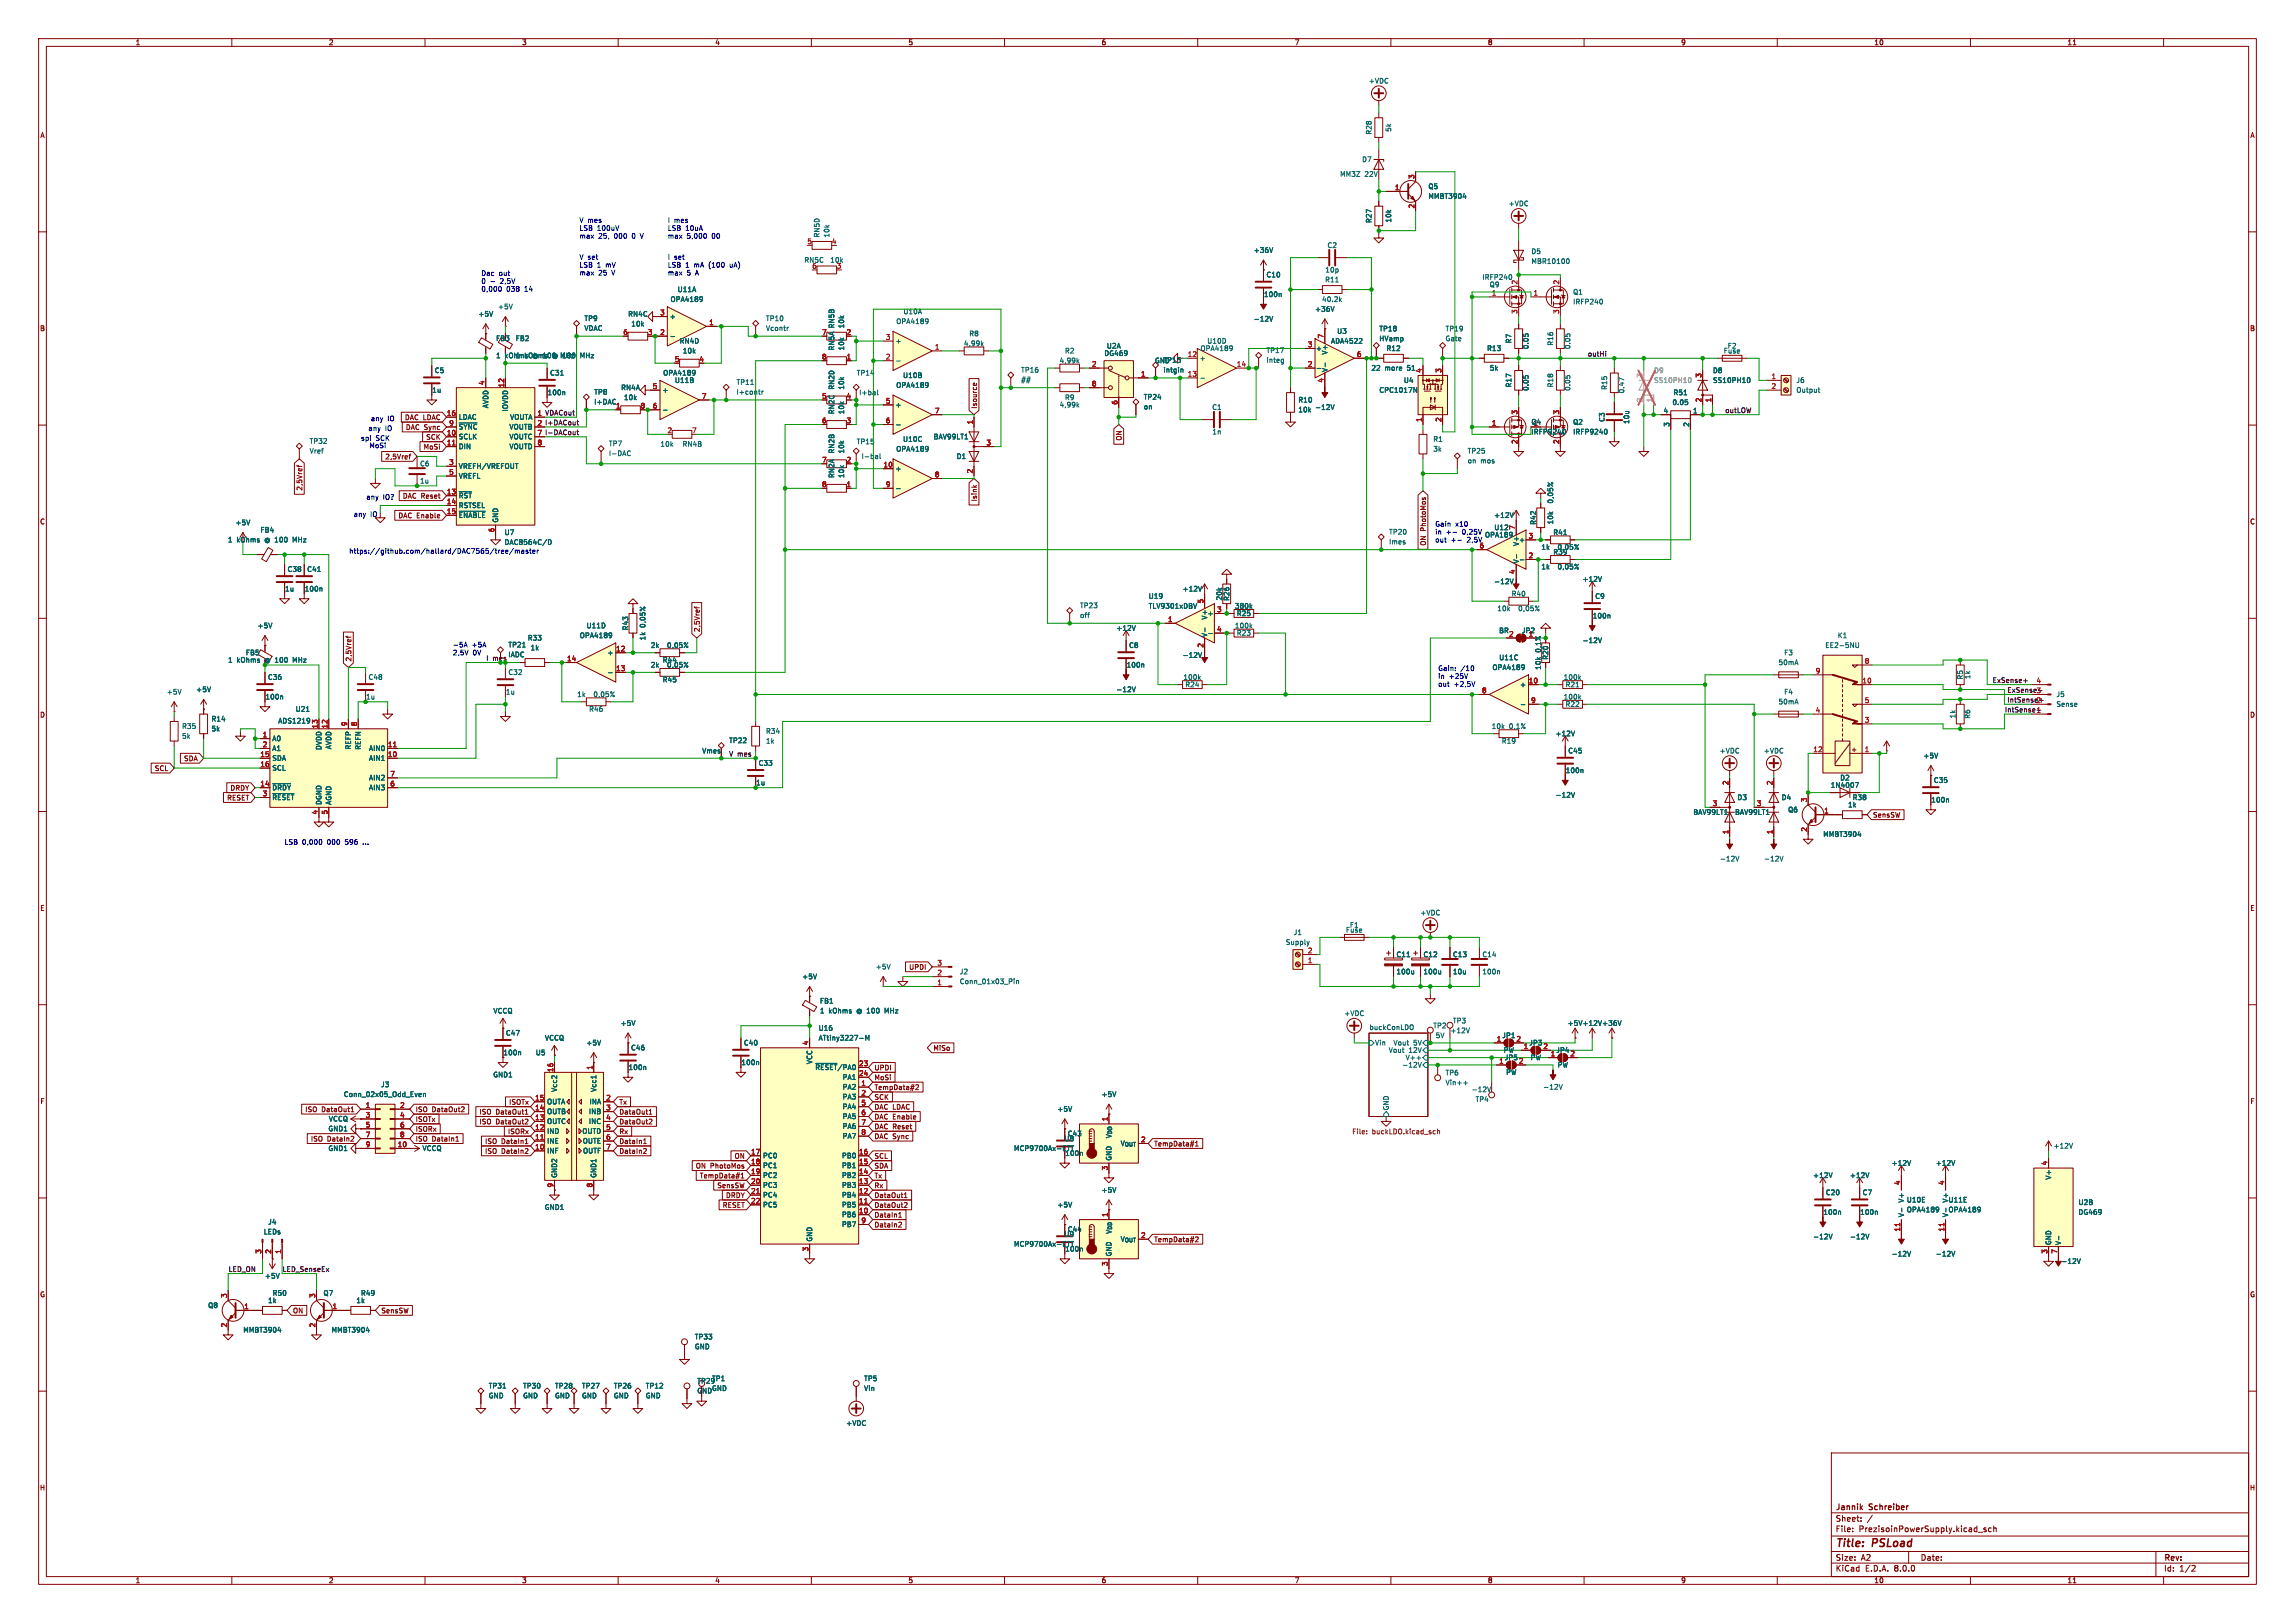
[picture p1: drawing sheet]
<svg xmlns="http://www.w3.org/2000/svg" width="594mm" height="420mm" viewBox="0 0 594 420" stroke-linecap="round" stroke-linejoin="round" font-family="sans-serif">
<defs><g id="words">
<g font-size="2.8" fill="#840000">
<text x="475" y="400.9">Title:</text>
<text x="484.7" y="400.9">PSLoad</text>
</g>
<g font-size="2.1" fill="#840000">
<text x="475" y="394">Sheet:</text>
<text x="475" y="391.2">Jannik</text>
<text x="483.9" y="391.2">Schreiber</text>
<text x="475" y="396.7">File:</text>
<text x="481.1" y="396.7">PrezisoinPowerSupply.kicad_sch</text>
<text x="475" y="406.9">KiCad</text>
<text x="475" y="404.1">Size:</text>
<text x="481.7" y="404.1">A2</text>
<text x="482.7" y="406.9">E.D.A.</text>
<text x="490.3" y="406.9">8.0.0</text>
<text x="497" y="404.1">Date:</text>
<text x="560" y="404.3">Rev:</text>
<text x="560" y="406.9">Id:</text>
<text x="564.1" y="406.9">1/2</text>
</g>
<g font-size="1.8" fill="#840000">
<text x="35" y="11.9">1</text>
<text x="85" y="11.9">2</text>
<text x="135" y="11.9">3</text>
<text x="185" y="11.9">4</text>
<text x="235" y="11.9">5</text>
<text x="285" y="11.9">6</text>
<text x="335" y="11.9">7</text>
<text x="385" y="11.9">8</text>
<text x="435" y="11.9">9</text>
<text x="485" y="11.9">10</text>
<text x="535" y="11.9">11</text>
<text x="10.3" y="35.9">A</text>
<text x="582.3" y="35.9">A</text>
<text x="10.3" y="85.9">B</text>
<text x="582.3" y="85.9">B</text>
<text x="253" y="105.9" transform="rotate(-90 253 105.9)">Isource</text>
<text x="104.7" y="108.9">DAC LDAC</text>
<text x="104.9" y="111.4">DAC Sync</text>
<text x="110.2" y="114">SCK</text>
<text x="139" y="110.2">2 I+DACout</text>
<text x="99.6" y="119.1">2,5Vref</text>
<text x="109.5" y="116.5">MoSi</text>
<text x="290.5" y="114.1" transform="rotate(-90 290.5 114.1)">ON</text>
<text x="78.4" y="127.1" transform="rotate(-90 78.4 127.1)">2,5Vref</text>
<text x="104.1" y="129.2">DAC Reset</text>
<text x="253" y="129.9" transform="rotate(-90 253 129.9)">Isink</text>
<text x="10.3" y="135.9">C</text>
<text x="103" y="134.3">DAC Enable</text>
<text x="582.3" y="135.9">C</text>
<text x="369.3" y="141.3" transform="rotate(-90 369.3 141.3)">ON PhotoMos</text>
<text x="181.3" y="163.7" transform="rotate(-90 181.3 163.7)">2,5Vref</text>
<text x="68.7" y="171.7">@ 100</text>
<text x="91.1" y="171.3" transform="rotate(-90 91.1 171.3)">2,5Vref</text>
<text x="10.3" y="185.9">D</text>
<text x="582.3" y="185.9">D</text>
<text x="47.5" y="197.2">SDA</text>
<text x="480.7" y="195" transform="rotate(-90 480.7 195)">+</text>
<text x="39.9" y="199.7">SCL</text>
<text x="58.7" y="207.3">RESET</text>
<text x="59.5" y="204.8">DRDY</text>
<text x="484.7" y="211.8">SensSW</text>
<text x="10.3" y="235.9">E</text>
<text x="582.3" y="235.9">E</text>
<text x="235.2" y="251.1">UPDI</text>
<text x="241.5" y="272.1">MiSo</text>
<text x="226.2" y="279.7">MoSi</text>
<text x="226.2" y="277.2">UPDI</text>
<text x="10.3" y="285.9">F</text>
<text x="78.9" y="288">ISO</text>
<text x="83.2" y="288">DataOut1</text>
<text x="107.5" y="288">ISO</text>
<text x="111.8" y="288">DataOut2</text>
<text x="131.7" y="286.1">ISOTx</text>
<text x="160.2" y="286.1">Tx</text>
<text x="226.2" y="284.8">SCK</text>
<text x="226.2" y="282.3">TempData#2</text>
<text x="226.2" y="287.3">DAC LDAC</text>
<text x="582.3" y="285.9">F</text>
<text x="107.5" y="293.1">ISORx</text>
<text x="107.5" y="290.5">ISOTx</text>
<text x="124" y="288.6">ISO</text>
<text x="124" y="291.1">ISO</text>
<text x="128.3" y="288.6">DataOut1</text>
<text x="128.3" y="291.1">DataOut2</text>
<text x="131.4" y="293.7">ISORx</text>
<text x="160.2" y="291.1">DataOut2</text>
<text x="160.2" y="293.7">Rx</text>
<text x="160.2" y="288.6">DataOut1</text>
<text x="226.2" y="292.4">DAC Reset</text>
<text x="226.2" y="289.9">DAC Enable</text>
<text x="80.3" y="295.6">ISO</text>
<text x="84.7" y="295.6">DataIn2</text>
<text x="107.5" y="295.6">ISO</text>
<text x="111.8" y="295.6">DataIn1</text>
<text x="125.4" y="296.2">ISO</text>
<text x="125.4" y="298.8">ISO</text>
<text x="129.7" y="296.2">DataIn1</text>
<text x="129.7" y="298.8">DataIn2</text>
<text x="160.2" y="296.2">DataIn1</text>
<text x="160.2" y="298.8">DataIn2</text>
<text x="226.2" y="295">DAC Sync</text>
<text x="298.6" y="296.9">TempData#1</text>
<text x="180" y="302.6">ON PhotoMos</text>
<text x="181" y="305.1">TempData#1</text>
<text x="190" y="300">ON</text>
<text x="226.2" y="302.6">SDA</text>
<text x="226.2" y="300">SCL</text>
<text x="226.2" y="305.1">Tx</text>
<text x="185.5" y="307.7">SensSW</text>
<text x="187.8" y="310.2">DRDY</text>
<text x="226.2" y="307.7">Rx</text>
<text x="226.2" y="310.2">DataOut1</text>
<text x="186.9" y="312.7">RESET</text>
<text x="226.2" y="312.7">DataOut2</text>
<text x="226.2" y="317.8">DataIn2</text>
<text x="226.2" y="315.3">DataIn1</text>
<text x="287.9" y="319.5" transform="rotate(-90 287.9 319.5)">V_{DD}</text>
<text x="298.6" y="321.6">TempData#2</text>
<text x="10.3" y="335.9">G</text>
<text x="582.3" y="335.9">G</text>
<text x="75.7" y="340">ON</text>
<text x="98.6" y="340">SensSW</text>
<text x="10.2" y="385.9">H</text>
<text x="582.2" y="385.9">H</text>
<text x="35" y="409.9">1</text>
<text x="85" y="409.9">2</text>
<text x="135" y="409.9">3</text>
<text x="185" y="409.9">4</text>
<text x="235" y="409.9">5</text>
<text x="285" y="409.9">6</text>
<text x="335" y="409.9">7</text>
<text x="385" y="409.9">8</text>
<text x="435" y="409.9">9</text>
<text x="485" y="409.9">10</text>
<text x="535" y="409.9">11</text>
</g>
<g font-size="1.8" fill="#006464">
<text x="354.2" y="21.8">+VDC</text>
<text x="355.2" y="35" transform="rotate(-90 355.2 35)">R28</text>
<text x="360.3" y="34.2" transform="rotate(-90 360.3 34.2)">5k</text>
<text x="346.7" y="45.9">MM3Z</text>
<text x="352.4" y="42.1">D7</text>
<text x="353.2" y="45.9">22V</text>
<text x="369.6" y="49.1">Q5</text>
<text x="369.6" y="51.7">MMBT3904</text>
<text x="390.4" y="53.6">+VDC</text>
<text x="355.2" y="57.8" transform="rotate(-90 355.2 57.8)">R27</text>
<text x="360.3" y="57.7" transform="rotate(-90 360.3 57.7)">10k</text>
<text x="212.3" y="61.6" transform="rotate(-90 212.3 61.6)">RN5D</text>
<text x="214.9" y="61.6" transform="rotate(-90 214.9 61.6)">10k</text>
<text x="324.4" y="65.6">+36V</text>
<text x="343.5" y="64.4">C2</text>
<text x="396.3" y="66">D5</text>
<text x="208.1" y="68.2">RN5C</text>
<text x="210.1" y="69.6">6</text>
<text x="214.8" y="68.2">10k</text>
<text x="216.5" y="69.6">3</text>
<text x="327.7" y="72">C10</text>
<text x="342.9" y="70.7">10p</text>
<text x="396.3" y="68.5">MBR10100</text>
<text x="175.3" y="75.8">U11A</text>
<text x="327" y="77.1">100n</text>
<text x="342.9" y="73.3">R11</text>
<text x="383.6" y="72.6">IRFP240</text>
<text x="385.5" y="74.5">Q9</text>
<text x="392.8" y="73.7" transform="rotate(-90 392.8 73.7)">2</text>
<text x="407" y="76.4">Q1</text>
<text x="123.7" y="82.1">+5V</text>
<text x="128.8" y="80.2">+5V</text>
<text x="151.1" y="83.3">TP9</text>
<text x="162.5" y="82.1">RN4C</text>
<text x="173.2" y="82.8">+</text>
<text x="173.4" y="78.3">OPA4189</text>
<text x="198.1" y="83.3">TP10</text>
<text x="233.7" y="81.5">U10A</text>
<text x="324.4" y="83.4">-12V</text>
<text x="340.3" y="80.9">+36V</text>
<text x="342.1" y="78.3">40.2k</text>
<text x="407" y="79">IRFP240</text>
<text x="128.3" y="88.5">FB3</text>
<text x="133.4" y="88.5">FB2</text>
<text x="151.1" y="85.8">VDAC</text>
<text x="163.3" y="84.7">10k</text>
<text x="175.8" y="89.1">RN4D</text>
<text x="198.1" y="85.8">Vcontr</text>
<text x="216.1" y="85.1" transform="rotate(-90 216.1 85.1)">RN5B</text>
<text x="218.7" y="85.1" transform="rotate(-90 218.7 85.1)">10k</text>
<text x="231.6" y="89.1">+</text>
<text x="231.9" y="84">OPA4189</text>
<text x="249.4" y="89.8">4,99k</text>
<text x="250.8" y="87.2">R8</text>
<text x="312.3" y="89.1">U10D</text>
<text x="344.4" y="89.1">ADA4522</text>
<text x="346" y="86.6">U3</text>
<text x="356.9" y="86">TP18</text>
<text x="356.9" y="88.5">HVamp</text>
<text x="374" y="86">TP19</text>
<text x="374" y="88.5">Gate</text>
<text x="391.4" y="89" transform="rotate(-90 391.4 89)">R7</text>
<text x="402.2" y="89.6" transform="rotate(-90 402.2 89.6)">R16</text>
<text x="128.3" y="92.9">1</text>
<text x="130.7" y="92.9">kOhmskOhms100@ MHz</text>
<text x="133.4" y="92.9">1</text>
<text x="138.1" y="92.9">@</text>
<text x="145.9" y="92.9">100</text>
<text x="150.7" y="92.9">MHz</text>
<text x="176.6" y="91.7">10k</text>
<text x="216.1" y="90.8" transform="rotate(-90 216.1 90.8)">RN5A</text>
<text x="218.7" y="90.8" transform="rotate(-90 218.7 90.8)">10k</text>
<text x="274.1" y="94.2">4,99k</text>
<text x="275.5" y="91.7">R2</text>
<text x="285.7" y="92.3">DG469</text>
<text x="286.4" y="90.4">U2A</text>
<text x="298.8" y="94.2">GND</text>
<text x="301" y="94.1">TP13</text>
<text x="310.4" y="93.6">+</text>
<text x="310.6" y="91">OPA4189</text>
<text x="327.7" y="91.5">TP17</text>
<text x="327.7" y="94.1">integ</text>
<text x="340.5" y="91">+</text>
<text x="343.8" y="91.9" transform="rotate(-90 343.8 91.9)">V+</text>
<text x="358.7" y="91">R12</text>
<text x="384.8" y="91">R13</text>
<text x="395.8" y="90.5" transform="rotate(-90 395.8 90.5)">0.05</text>
<text x="406.6" y="90.5" transform="rotate(-90 406.6 90.5)">0.05</text>
<text x="446" y="91.7">Fuse</text>
<text x="447.1" y="90.4">F2</text>
<text x="111.8" y="101.8">1u</text>
<text x="112.4" y="96.7">C5</text>
<text x="142.2" y="97.4">C31</text>
<text x="160.6" y="101.2">RN4A</text>
<text x="171.3" y="101.8">+</text>
<text x="171.5" y="97.4">OPA4189</text>
<text x="174.6" y="99.3">U11B</text>
<text x="190.5" y="99.8">TP11</text>
<text x="216.1" y="101" transform="rotate(-90 216.1 101)">RN2D</text>
<text x="218.7" y="101" transform="rotate(-90 218.7 101)">10k</text>
<text x="221.6" y="97.4">TP14</text>
<text x="231.9" y="100.6">OPA4189</text>
<text x="233.6" y="98">U10B</text>
<text x="264.2" y="96.6">TP16</text>
<text x="264.2" y="99.2">##</text>
<text x="301" y="96.6">intgin</text>
<text x="343.8" y="96.4" transform="rotate(-90 343.8 96.4)">V-</text>
<text x="354.8" y="96.1">22</text>
<text x="356.9" y="101.8">CPC1017N</text>
<text x="358.4" y="96.1">more</text>
<text x="363.2" y="99.3">U4</text>
<text x="364.3" y="96.1">51</text>
<text x="385.5" y="96.1">5k</text>
<text x="391.4" y="100.4" transform="rotate(-90 391.4 100.4)">R17</text>
<text x="395.8" y="101.3" transform="rotate(-90 395.8 101.3)">0.05</text>
<text x="402.2" y="100.4" transform="rotate(-90 402.2 100.4)">R18</text>
<text x="406.6" y="101.3" transform="rotate(-90 406.6 101.3)">0.05</text>
<text x="416.2" y="101" transform="rotate(-90 416.2 101)">R15</text>
<text x="420.6" y="101.9" transform="rotate(-90 420.6 101.9)">0.47</text>
<text x="443.2" y="96.7">D8</text>
<text x="443.2" y="99.3">SS10PH10</text>
<text x="464.8" y="99.3">J6</text>
<text x="464.8" y="101.8">Output</text>
<text x="126.6" y="105.8" transform="rotate(-90 126.6 105.8)">AVDD</text>
<text x="131.7" y="106.6" transform="rotate(-90 131.7 106.6)">IOVDD</text>
<text x="141.6" y="102.5">100n</text>
<text x="153.7" y="102.3">TP8</text>
<text x="153.7" y="104.9">I+DAC</text>
<text x="161.4" y="103.7">10k</text>
<text x="190.5" y="102.3">I+contr</text>
<text x="216.1" y="107.3" transform="rotate(-90 216.1 107.3)">RN2C</text>
<text x="218.7" y="107.3" transform="rotate(-90 218.7 107.3)">10k</text>
<text x="222.3" y="102.5">I+bal</text>
<text x="231.6" y="105.6">+</text>
<text x="274.1" y="105.6">4,99k</text>
<text x="275.5" y="103.7">R9</text>
<text x="295.9" y="103.6">TP24</text>
<text x="295.9" y="106.1">on</text>
<text x="313.6" y="106.3">C1</text>
<text x="335.9" y="104.4">R10</text>
<text x="335.9" y="106.9">10k</text>
<text x="340.3" y="106.3">-12V</text>
<text x="430.5" y="107.1">4</text>
<text x="432.8" y="105">0.05</text>
<text x="433" y="102.5">R51</text>
<text x="438.1" y="107.1">1</text>
<text x="118.6" y="113.9">SCLK</text>
<text x="118.6" y="108.8">LDAC</text>
<text x="118.6" y="111.4">~{SYNC}</text>
<text x="131.7" y="111.4">VOUTB</text>
<text x="131.7" y="113.9">VOUTC</text>
<text x="131.9" y="108.8">VOUTA</text>
<text x="241.5" y="113.9">BAV99LT1</text>
<text x="313.7" y="112.6">1n</text>
<text x="396.3" y="110.1">Q4</text>
<text x="396.3" y="112.6">IRFP9240</text>
<text x="396.8" y="110.2">1</text>
<text x="407" y="110.1">Q2</text>
<text x="407" y="112.6">IRFP9240</text>
<text x="415.5" y="109.3" transform="rotate(-90 415.5 109.3)">C3</text>
<text x="421.9" y="109.8" transform="rotate(-90 421.9 109.8)">10u</text>
<text x="432.2" y="110.6" transform="rotate(-90 432.2 110.6)">3</text>
<text x="437.3" y="110.6" transform="rotate(-90 437.3 110.6)">2</text>
<text x="80" y="117.6">Vref</text>
<text x="80" y="115">TP32</text>
<text x="118.6" y="116.4">DIN</text>
<text x="131.7" y="116.4">VOUTD</text>
<text x="157.5" y="115.7">TP7</text>
<text x="157.5" y="118.2">I-DAC</text>
<text x="170.8" y="115.8">10k</text>
<text x="176.5" y="115.8">RN4B</text>
<text x="216.1" y="117.5" transform="rotate(-90 216.1 117.5)">RN2B</text>
<text x="218.7" y="117.5" transform="rotate(-90 218.7 117.5)">10k</text>
<text x="221.6" y="115.2">TP15</text>
<text x="222.9" y="119">I-bal</text>
<text x="231.9" y="117.1">OPA4189</text>
<text x="233.6" y="114.5">U10C</text>
<text x="247.5" y="119">D1</text>
<text x="370.9" y="114.5">R1</text>
<text x="370.9" y="117.1">3k</text>
<text x="379.7" y="117.6">TP25</text>
<text x="108.6" y="120.9">C6</text>
<text x="108.6" y="125.3">1u</text>
<text x="118.6" y="121.5">VREFH/VREFOUT</text>
<text x="118.6" y="124.1">VREFL</text>
<text x="216.1" y="123.8" transform="rotate(-90 216.1 123.8)">RN2A</text>
<text x="218.7" y="123.8" transform="rotate(-90 218.7 123.8)">10k</text>
<text x="231.6" y="122.1">+</text>
<text x="379.7" y="120.1">on</text>
<text x="383.2" y="120.1">mos</text>
<text x="118.6" y="129.1">~{RST}</text>
<text x="118.6" y="131.7">RSTSEL</text>
<text x="402.2" y="130" transform="rotate(-90 402.2 130)">0,05%</text>
<text x="60.8" y="136.1">+5V</text>
<text x="118.6" y="134.2">~{ENABLE}</text>
<text x="129.1" y="135.4" transform="rotate(-90 129.1 135.4)">GND</text>
<text x="386.6" y="134.2">+12V</text>
<text x="386.6" y="137.4">U12</text>
<text x="397.7" y="135.9" transform="rotate(-90 397.7 135.9)">R42</text>
<text x="402.2" y="135.8" transform="rotate(-90 402.2 135.8)">10k</text>
<text x="58.9" y="140.6">1</text>
<text x="61.3" y="140.6">kOhms</text>
<text x="67.3" y="138">FB4</text>
<text x="68.7" y="140.6">@ 100</text>
<text x="76.3" y="140.6">MHz</text>
<text x="130.5" y="138.7">U7</text>
<text x="130.5" y="141.2">DAC8564C/D</text>
<text x="359.4" y="138.5">TP20</text>
<text x="359.4" y="141.1">Imes</text>
<text x="384.2" y="139.3">OPA189</text>
<text x="393.1" y="140.6">+</text>
<text x="393.3" y="141.4" transform="rotate(-90 393.3 141.4)">V+</text>
<text x="398.8" y="142.5">1k</text>
<text x="401.9" y="138.7">R41</text>
<text x="401.9" y="143.7">R39</text>
<text x="403.4" y="142.5">0,05%</text>
<text x="74.3" y="148.2">C38</text>
<text x="79.4" y="148.2">C41</text>
<text x="393.3" y="145.9" transform="rotate(-90 393.3 145.9)">V-</text>
<text x="398.8" y="147.5">1k</text>
<text x="403.4" y="147.5">0,05%</text>
<text x="73.7" y="153.3">1u</text>
<text x="78.7" y="153.3">100n</text>
<text x="297.2" y="155.2">U19</text>
<text x="306" y="153.3">+12V</text>
<text x="316.5" y="155.5" transform="rotate(-90 316.5 155.5)">20k</text>
<text x="318.4" y="155.6" transform="rotate(-90 318.4 155.6)">R26</text>
<text x="386.6" y="151.4">-12V</text>
<text x="391.1" y="154.5">R40</text>
<text x="409.5" y="150.7">+12V</text>
<text x="412.8" y="155.2">C9</text>
<text x="279.4" y="157.6">TP23</text>
<text x="279.4" y="160.1">off</text>
<text x="297.2" y="157.7">TLV9301xDBV</text>
<text x="312.4" y="159.6">+</text>
<text x="312.6" y="160.5" transform="rotate(-90 312.6 160.5)">V+</text>
<text x="319.5" y="157.7">380k</text>
<text x="320" y="159.6">R25</text>
<text x="387.4" y="158.3">10k</text>
<text x="393.2" y="158.3">0,05%</text>
<text x="412.1" y="160.2">100n</text>
<text x="66.5" y="162.8">+5V</text>
<text x="131.5" y="167.7">TP21</text>
<text x="136.5" y="166">R33</text>
<text x="149.9" y="165.3">OPA4189</text>
<text x="151.7" y="162.8">U11D</text>
<text x="162.8" y="163.2" transform="rotate(-90 162.8 163.2)">R43</text>
<text x="167.2" y="165.8" transform="rotate(-90 167.2 165.8)">1k</text>
<text x="167.2" y="162.4" transform="rotate(-90 167.2 162.4)">0,05%</text>
<text x="168.3" y="167.9">2k</text>
<text x="172.9" y="167.9">0,05%</text>
<text x="288.8" y="163.4">+12V</text>
<text x="292.1" y="167.9">C8</text>
<text x="312.6" y="165" transform="rotate(-90 312.6 165)">V-</text>
<text x="319.5" y="162.8">100k</text>
<text x="320" y="164.7">R23</text>
<text x="387.9" y="164.1">BR</text>
<text x="393.8" y="164.1">JP2</text>
<text x="409.5" y="166.6">-12V</text>
<text x="472.3" y="167.9">EE2-5NU</text>
<text x="475.5" y="165.3">K1</text>
<text x="58.9" y="171.7">1</text>
<text x="61.3" y="171.7">kOhms</text>
<text x="63.5" y="169.8">FB5</text>
<text x="76.3" y="171.7">MHz</text>
<text x="131.5" y="170.3">IADC</text>
<text x="137.2" y="168.5">1k</text>
<text x="157.1" y="169.8">+</text>
<text x="168.3" y="172.9">2k</text>
<text x="171.4" y="171.7">R44</text>
<text x="172.9" y="172.9">0,05%</text>
<text x="291.5" y="172.9">100n</text>
<text x="306" y="170.4">-12V</text>
<text x="386.2" y="173.6">OPA4189</text>
<text x="387.9" y="171">U11C</text>
<text x="399" y="173.5" transform="rotate(-90 399 173.5)">10k</text>
<text x="399" y="168.8" transform="rotate(-90 399 168.8)">0,1%</text>
<text x="400.9" y="170.9" transform="rotate(-90 400.9 170.9)">R20</text>
<text x="460.2" y="172.3">50mA</text>
<text x="461.7" y="169.8">F3</text>
<text x="43" y="179.9">+5V</text>
<text x="50.7" y="179.3">+5V</text>
<text x="69.2" y="176.1">C36</text>
<text x="95.3" y="176.1">C48</text>
<text x="130.8" y="179.9">1u</text>
<text x="131.5" y="174.9">C32</text>
<text x="171.4" y="176.8">R45</text>
<text x="288.8" y="179.3">-12V</text>
<text x="306.2" y="176.1">100k</text>
<text x="306.7" y="178">R24</text>
<text x="393.3" y="178">+</text>
<text x="404.6" y="176.1">100k</text>
<text x="405.1" y="178">R21</text>
<text x="461.7" y="179.9">F4</text>
<text x="508.2" y="176" transform="rotate(-90 508.2 176)">R5</text>
<text x="510.1" y="175.8" transform="rotate(-90 510.1 175.8)">1k</text>
<text x="68.6" y="181.2">100n</text>
<text x="76.4" y="184.4">U21</text>
<text x="94.6" y="181.2">1u</text>
<text x="149.3" y="180.6">1k</text>
<text x="152.4" y="184.4">R46</text>
<text x="153.9" y="180.6">0,05%</text>
<text x="404.6" y="181.2">100k</text>
<text x="405.1" y="183.1">R22</text>
<text x="460.2" y="182.5">50mA</text>
<text x="532.1" y="180.6">J5</text>
<text x="532.1" y="183.1">Sense</text>
<text x="47" y="188.8">R35</text>
<text x="47" y="191.4">5k</text>
<text x="54.6" y="186.9">R14</text>
<text x="54.6" y="189.5">5k</text>
<text x="70.4" y="192">A0</text>
<text x="71.9" y="187.4">ADS1219</text>
<text x="198.1" y="190.1">R34</text>
<text x="386" y="188.8">10k</text>
<text x="390.6" y="188.8">0,1%</text>
<text x="402.5" y="190.7">+12V</text>
<text x="506.3" y="186" transform="rotate(-90 506.3 186)">1k</text>
<text x="510.1" y="186.1" transform="rotate(-90 510.1 186.1)">R6</text>
<text x="70.4" y="197.1">SDA</text>
<text x="70.4" y="194.5">A1</text>
<text x="83.4" y="194.2" transform="rotate(-90 83.4 194.2)">DVDD</text>
<text x="86" y="194" transform="rotate(-90 86 194)">AVDD</text>
<text x="91" y="194.1" transform="rotate(-90 91 194.1)">REFP</text>
<text x="93.6" y="194.1" transform="rotate(-90 93.6 194.1)">REFN</text>
<text x="95.4" y="197.1">AIN1</text>
<text x="95.4" y="194.5">AIN0</text>
<text x="181.6" y="195.2">Vmes</text>
<text x="188.6" y="192.5">TP22</text>
<text x="198.1" y="192.6">1k</text>
<text x="388.6" y="192.6">R19</text>
<text x="405.8" y="195.2">C45</text>
<text x="445" y="195.2">+VDC</text>
<text x="456.4" y="195.2">+VDC</text>
<text x="497.7" y="196.4">+5V</text>
<text x="70.4" y="199.6">SCL</text>
<text x="95.4" y="202.2">AIN2</text>
<text x="195.6" y="203.4">1u</text>
<text x="196.2" y="198.3">C33</text>
<text x="405.1" y="200.3">100n</text>
<text x="476.2" y="202.2">D2</text>
<text x="500.4" y="202.8">C35</text>
<text x="70.4" y="204.7">~{DRDY}</text>
<text x="70.4" y="207.2">~{RESET}</text>
<text x="83.4" y="208.4" transform="rotate(-90 83.4 208.4)">DGND</text>
<text x="86" y="208.4" transform="rotate(-90 86 208.4)">AGND</text>
<text x="95.4" y="204.7">AIN3</text>
<text x="402.5" y="206.6">-12V</text>
<text x="449.6" y="207.2">D3</text>
<text x="461" y="207.2">D4</text>
<text x="473.7" y="204.1">1N4007</text>
<text x="478.2" y="209.1">1k</text>
<text x="479.4" y="207.2">R38</text>
<text x="499.8" y="207.9">100n</text>
<text x="438.2" y="211">BAV99LT1</text>
<text x="449" y="211">BAV99LT1</text>
<text x="462.7" y="210.4">Q6</text>
<text x="471.8" y="216.8">MMBT3904</text>
<text x="445" y="223.1">-12V</text>
<text x="456.5" y="223.1">-12V</text>
<text x="367.5" y="237.1">+VDC</text>
<text x="332.7" y="244.7">Supply</text>
<text x="334.7" y="242.2">J1</text>
<text x="348.2" y="241.5">Fuse</text>
<text x="349.3" y="240.3">F1</text>
<text x="226.6" y="251.1">+5V</text>
<text x="361.3" y="247.9">C11</text>
<text x="368.3" y="247.9">C12</text>
<text x="375.9" y="247.9">C13</text>
<text x="383.6" y="247.9">C14</text>
<text x="207.5" y="253.6">+5V</text>
<text x="248.3" y="252.3">J2</text>
<text x="248.3" y="254.9">Conn_01x03_Pin</text>
<text x="361.3" y="252.3">100u</text>
<text x="368.3" y="252.3">100u</text>
<text x="375.9" y="252.3">10u</text>
<text x="383.6" y="252.3">100n</text>
<text x="127.6" y="262.5">VCCQ</text>
<text x="212.1" y="259.9">FB1</text>
<text x="212.1" y="262.4">1</text>
<text x="214.5" y="262.4">kOhms</text>
<text x="221.9" y="262.4">@ 100</text>
<text x="229.5" y="262.4">MHz</text>
<text x="347.8" y="263.1">+VDC</text>
<text x="130.8" y="268.2">C47</text>
<text x="140.9" y="269.5">VCCQ</text>
<text x="160.5" y="265.7">+5V</text>
<text x="211.8" y="266.9">U16</text>
<text x="211.8" y="269.5">ATtiny3227-M</text>
<text x="354.3" y="266.6">buckConLDO</text>
<text x="370.9" y="266.3">TP2</text>
<text x="371.5" y="268.8">5V</text>
<text x="375.3" y="267.6">+12V</text>
<text x="375.9" y="265">TP3</text>
<text x="388.7" y="268.8">JP1</text>
<text x="405.6" y="265.7">+5V +12V +36V</text>
<text x="130.2" y="273.3">100n</text>
<text x="138.6" y="273.3">U5</text>
<text x="151.6" y="270.7">+5V</text>
<text x="163.2" y="272">C46</text>
<text x="191.8" y="275.8">100n</text>
<text x="192.4" y="270.7">C40</text>
<text x="210.4" y="275.5" transform="rotate(-90 210.4 275.5)">VCC</text>
<text x="355.8" y="270.7">Vin</text>
<text x="359.3" y="272.6">Vout</text>
<text x="360.5" y="270.7">Vout</text>
<text x="363.7" y="274.5">V++</text>
<text x="364.6" y="272.6">12V</text>
<text x="365.8" y="270.7">5V</text>
<text x="389.1" y="272.6">PW</text>
<text x="389.3" y="274.5">JP5</text>
<text x="395.7" y="270.7">JP3</text>
<text x="396" y="274.5">PW</text>
<text x="402.7" y="272.6">JP4</text>
<text x="98.5" y="281.5">J3</text>
<text x="127.5" y="279">GND1</text>
<text x="162.6" y="277.1">100n</text>
<text x="210.9" y="277.1">~{RESET}/PA0</text>
<text x="218" y="279.6">PA1</text>
<text x="362.8" y="276.5">-12V</text>
<text x="374" y="278.5">TP6</text>
<text x="374" y="281">Vin++</text>
<text x="389.7" y="278.4">PW</text>
<text x="403" y="276.5">PW</text>
<text x="88.9" y="284.1">Conn_02x05_Odd_Even</text>
<text x="141.5" y="286">OUTA</text>
<text x="144.4" y="282.7" transform="rotate(-90 144.4 282.7)">Vcc2</text>
<text x="152.5" y="286">INA</text>
<text x="154.5" y="282.7" transform="rotate(-90 154.5 282.7)">Vcc1</text>
<text x="218" y="282.2">PA2</text>
<text x="218" y="284.7">PA3</text>
<text x="218" y="287.2">PA4</text>
<text x="273.6" y="287.9">+5V</text>
<text x="285" y="284.1">+5V</text>
<text x="359.6" y="287.5" transform="rotate(-90 359.6 287.5)">GND</text>
<text x="380.8" y="282.8">-12V</text>
<text x="381.8" y="285.3">TP4</text>
<text x="399.3" y="282.2">-12V</text>
<text x="84.9" y="293">GND1</text>
<text x="85" y="290.4">VCCQ</text>
<text x="141.5" y="293.6">IND</text>
<text x="141.5" y="291.1">OUTC</text>
<text x="141.5" y="288.5">OUTB</text>
<text x="150.6" y="293.6">OUTD</text>
<text x="152.3" y="288.5">INB</text>
<text x="152.3" y="291.1">INC</text>
<text x="218" y="289.8">PA5</text>
<text x="218" y="292.3">PA6</text>
<text x="84.9" y="298">GND1</text>
<text x="109.2" y="298">VCCQ</text>
<text x="141.5" y="298.7">INF</text>
<text x="141.5" y="296.1">INE</text>
<text x="150.7" y="296.1">OUTE</text>
<text x="150.8" y="298.7">OUTF</text>
<text x="197.4" y="299.9">PC0</text>
<text x="217.8" y="299.9">PB0</text>
<text x="218" y="294.9">PA7</text>
<text x="262.3" y="298">MCP9700Ax-ETT</text>
<text x="275.4" y="295.5">U8</text>
<text x="275.6" y="299.3">100n</text>
<text x="276.2" y="294.2">C43</text>
<text x="287.9" y="294.7" transform="rotate(-90 287.9 294.7)">V_{DD}</text>
<text x="289.9" y="296.8">V_{OUT}</text>
<text x="531.4" y="297.4">+12V</text>
<text x="144.4" y="304.9" transform="rotate(-90 144.4 304.9)">GND2</text>
<text x="154.5" y="304.9" transform="rotate(-90 154.5 304.9)">GND1</text>
<text x="197.4" y="302.5">PC1</text>
<text x="197.4" y="305">PC2</text>
<text x="217.8" y="305">PB2</text>
<text x="217.8" y="302.5">PB1</text>
<text x="287.9" y="300.5" transform="rotate(-90 287.9 300.5)">GND</text>
<text x="469.2" y="305">+12V</text>
<text x="478.7" y="305">+12V</text>
<text x="489.5" y="301.9">+12V</text>
<text x="500.9" y="301.9">+12V</text>
<text x="531.1" y="305.4" transform="rotate(-90 531.1 305.4)">V+</text>
<text x="197.4" y="307.6">PC3</text>
<text x="197.4" y="310.1">PC4</text>
<text x="217.8" y="310.1">PB4</text>
<text x="217.8" y="307.6">PB3</text>
<text x="285" y="308.8">+5V</text>
<text x="472.5" y="309.5">C20</text>
<text x="482" y="309.5">C7</text>
<text x="493" y="311.3" transform="rotate(-90 493 311.3)">V+</text>
<text x="493.4" y="311.4">U10E</text>
<text x="504.2" y="311.4">U11E</text>
<text x="504.4" y="311.3" transform="rotate(-90 504.4 311.3)">V+</text>
<text x="69.3" y="317.1">J4</text>
<text x="140.9" y="313.3">GND1</text>
<text x="197.4" y="312.6">PC5</text>
<text x="217.8" y="315.2">PB6</text>
<text x="217.8" y="312.6">PB5</text>
<text x="217.8" y="317.7">PB7</text>
<text x="273.6" y="312.6">+5V</text>
<text x="471.8" y="314.6">100n</text>
<text x="481.3" y="314.6">100n</text>
<text x="493" y="315.1" transform="rotate(-90 493 315.1)">V-</text>
<text x="493.4" y="313.9">OPA4189</text>
<text x="504.2" y="313.9">OPA4189</text>
<text x="504.4" y="315.1" transform="rotate(-90 504.4 315.1)">V-</text>
<text x="537.9" y="312">U2B</text>
<text x="537.9" y="314.6">DG469</text>
<text x="68.1" y="319.6">LEDs</text>
<text x="210.4" y="321.4" transform="rotate(-90 210.4 321.4)">GND</text>
<text x="262.3" y="322.8">MCP9700Ax-ETT</text>
<text x="275.4" y="320.3">U9</text>
<text x="276.2" y="319">C44</text>
<text x="289.9" y="321.5">V_{OUT}</text>
<text x="469.2" y="320.9">-12V</text>
<text x="478.7" y="320.9">-12V</text>
<text x="531.1" y="322.3" transform="rotate(-90 531.1 322.3)">GND</text>
<text x="533.6" y="322.3" transform="rotate(-90 533.6 322.3)">V-</text>
<text x="275.6" y="324.1">100n</text>
<text x="287.9" y="325.2" transform="rotate(-90 287.9 325.2)">GND</text>
<text x="489.5" y="325.3">-12V</text>
<text x="500.9" y="325.3">-12V</text>
<text x="533.4" y="327.3">-12V</text>
<text x="68.4" y="331.1">+5V</text>
<text x="70.4" y="335.5">R50</text>
<text x="83.6" y="335.5">Q7</text>
<text x="93.3" y="335.5">R49</text>
<text x="53.8" y="338.7">Q8</text>
<text x="69.3" y="337.4">1k</text>
<text x="92.1" y="337.4">1k</text>
<text x="62.8" y="345">MMBT3904</text>
<text x="85.7" y="345">MMBT3904</text>
<text x="179.7" y="346.8">TP33</text>
<text x="179.7" y="349.4">GND</text>
<text x="126.4" y="359.5">TP31</text>
<text x="135.3" y="359.5">TP30</text>
<text x="143.5" y="359.5">TP28</text>
<text x="150.5" y="359.5">TP27</text>
<text x="158.8" y="359.5">TP26</text>
<text x="167" y="359.5">TP12</text>
<text x="180.3" y="358.2">TP29</text>
<text x="184.2" y="357.6">TP1</text>
<text x="223.5" y="357.6">TP5</text>
<text x="126.4" y="362.1">GND</text>
<text x="135.3" y="362.1">GND</text>
<text x="143.5" y="362.1">GND</text>
<text x="150.5" y="362.1">GND</text>
<text x="158.8" y="362.1">GND</text>
<text x="167" y="362.1">GND</text>
<text x="180.3" y="360.8">GND</text>
<text x="184.2" y="360.1">GND</text>
<text x="223.5" y="360.1">Vin</text>
<text x="218.9" y="369.2">+VDC</text>
</g>
<g font-size="1.8" fill="#a90000">
<text x="366.1" y="46.4" transform="rotate(-90 366.1 46.4)">3</text>
<text x="360.9" y="49.3">1</text>
<text x="366.1" y="54" transform="rotate(-90 366.1 54)">2</text>
<text x="208.8" y="63.2">5</text>
<text x="215.2" y="63.2">4</text>
<text x="386" y="76.6">1</text>
<text x="396.8" y="76.6">1</text>
<text x="403.6" y="73.7" transform="rotate(-90 403.6 73.7)">2</text>
<text x="170.7" y="81.7">3</text>
<text x="392.8" y="81.4" transform="rotate(-90 392.8 81.4)">3</text>
<text x="403.6" y="81.4" transform="rotate(-90 403.6 81.4)">3</text>
<text x="161.2" y="86.7">6</text>
<text x="167.6" y="86.7">3</text>
<text x="170.7" y="86.7">2</text>
<text x="183.4" y="84.2">1</text>
<text x="212.7" y="86.7">7</text>
<text x="219" y="86.7">2</text>
<text x="229.2" y="88">3</text>
<text x="338.4" y="89.9">3</text>
<text x="342.6" y="87.7" transform="rotate(-90 342.6 87.7)">7</text>
<text x="174.6" y="93.7">5</text>
<text x="180.9" y="93.7">4</text>
<text x="212.7" y="93.1">8</text>
<text x="219" y="93.1">1</text>
<text x="229.2" y="93.1">2</text>
<text x="241.9" y="90.6">1</text>
<text x="282.5" y="95">2</text>
<text x="307.3" y="92.5">12</text>
<text x="320" y="95">14</text>
<text x="338.4" y="95">2</text>
<text x="351.1" y="92.5">6</text>
<text x="125.5" y="99.8" transform="rotate(-90 125.5 99.8)">4</text>
<text x="130.6" y="100.4" transform="rotate(-90 130.6 100.4)">12</text>
<text x="168.8" y="100.7">5</text>
<text x="282.5" y="100.1">8</text>
<text x="295.2" y="97.5">1</text>
<text x="307.3" y="97.5">13</text>
<text x="342.6" y="99.1" transform="rotate(-90 342.6 99.1)">4</text>
<text x="368" y="96.6" transform="rotate(-90 368 96.6)">4</text>
<text x="373.1" y="96.6" transform="rotate(-90 373.1 96.6)">3</text>
<text x="440.4" y="97.9" transform="rotate(-90 440.4 97.9)">3</text>
<text x="458.4" y="98.2">1</text>
<text x="458.4" y="100.7">2</text>
<text x="115.5" y="107.7">16</text>
<text x="139" y="107.7">1</text>
<text x="159.3" y="105.8">1</text>
<text x="165.7" y="105.8">8</text>
<text x="168.8" y="105.8">6</text>
<text x="181.5" y="103.3">7</text>
<text x="212.7" y="103.3">5</text>
<text x="219" y="103.3">4</text>
<text x="229.2" y="104.5">5</text>
<text x="241.9" y="107.1">7</text>
<text x="289.3" y="104.8" transform="rotate(-90 289.3 104.8)">6</text>
<text x="392.8" y="107.4" transform="rotate(-90 392.8 107.4)">3</text>
<text x="403.6" y="107.4" transform="rotate(-90 403.6 107.4)">3</text>
<text x="440.4" y="104.2" transform="rotate(-90 440.4 104.2)">2</text>
<text x="443" y="104.2" transform="rotate(-90 443 104.2)">1</text>
<text x="115.5" y="112.8">10</text>
<text x="116.1" y="110.2">9</text>
<text x="139" y="110.2">2</text>
<text x="139" y="112.8">7</text>
<text x="172.6" y="112.1">2</text>
<text x="179" y="112.1">7</text>
<text x="212.7" y="109.6">6</text>
<text x="219" y="109.6">3</text>
<text x="229.2" y="109.6">6</text>
<text x="251.8" y="109.9" transform="rotate(-90 251.8 109.9)">1</text>
<text x="368" y="109.3" transform="rotate(-90 368 109.3)">1</text>
<text x="373.1" y="109.3" transform="rotate(-90 373.1 109.3)">2</text>
<text x="386" y="110.2">1</text>
<text x="115.5" y="115.3">11</text>
<text x="139" y="115.3">8</text>
<text x="212.7" y="119.8">7</text>
<text x="219" y="119.8">2</text>
<text x="255.2" y="115.3">3</text>
<text x="392.8" y="115" transform="rotate(-90 392.8 115)">2</text>
<text x="403.6" y="115" transform="rotate(-90 403.6 115)">2</text>
<text x="116.1" y="120.4">3</text>
<text x="116.1" y="122.9">5</text>
<text x="228.6" y="121">10</text>
<text x="241.9" y="123.6">8</text>
<text x="251.8" y="122.6" transform="rotate(-90 251.8 122.6)">2</text>
<text x="115.5" y="128">13</text>
<text x="115.5" y="130.6">14</text>
<text x="212.7" y="126.1">8</text>
<text x="219" y="126.1">1</text>
<text x="229.2" y="126.1">9</text>
<text x="115.5" y="133.1">15</text>
<text x="128" y="137.9" transform="rotate(-90 128 137.9)">6</text>
<text x="392.2" y="137.2" transform="rotate(-90 392.2 137.2)">7</text>
<text x="382.8" y="142">6</text>
<text x="395.5" y="139.4">3</text>
<text x="392.2" y="148.7" transform="rotate(-90 392.2 148.7)">4</text>
<text x="395.5" y="144.5">2</text>
<text x="302.2" y="161">1</text>
<text x="311.5" y="156.3" transform="rotate(-90 311.5 156.3)">5</text>
<text x="314.9" y="158.5">3</text>
<text x="311.5" y="167.7" transform="rotate(-90 311.5 167.7)">2</text>
<text x="314.9" y="163.6">4</text>
<text x="390.5" y="164.8">2</text>
<text x="395.5" y="164.8">1</text>
<text x="146.6" y="171.2">14</text>
<text x="159.3" y="168.7">12</text>
<text x="159.3" y="173.7">13</text>
<text x="482.5" y="171.8">8</text>
<text x="383.5" y="179.5">8</text>
<text x="395.6" y="176.9">10</text>
<text x="469.8" y="174.4">9</text>
<text x="481.9" y="176.9">10</text>
<text x="527" y="176.9">4</text>
<text x="396.2" y="182">9</text>
<text x="469.8" y="184.5">4</text>
<text x="482.5" y="182">5</text>
<text x="67.9" y="190.9">1</text>
<text x="82.3" y="188.6" transform="rotate(-90 82.3 188.6)">13</text>
<text x="84.8" y="188.6" transform="rotate(-90 84.8 188.6)">12</text>
<text x="89.9" y="188" transform="rotate(-90 89.9 188)">9</text>
<text x="92.5" y="188" transform="rotate(-90 92.5 188)">8</text>
<text x="482.5" y="187.1">3</text>
<text x="67.3" y="196">15</text>
<text x="67.9" y="193.4">2</text>
<text x="100.3" y="196">10</text>
<text x="100.3" y="193.4">11</text>
<text x="469.2" y="194.7">12</text>
<text x="482.5" y="194.7">1</text>
<text x="67.3" y="203.6">14</text>
<text x="67.3" y="198.5">16</text>
<text x="100.9" y="203.6">6</text>
<text x="100.9" y="201">7</text>
<text x="447.4" y="203.3" transform="rotate(-90 447.4 203.3)">2</text>
<text x="458.9" y="203.3" transform="rotate(-90 458.9 203.3)">2</text>
<text x="67.9" y="206.1">3</text>
<text x="443.2" y="208.7">3</text>
<text x="454.6" y="208.7">3</text>
<text x="467.7" y="207.7" transform="rotate(-90 467.7 207.7)">3</text>
<text x="82.3" y="210.9" transform="rotate(-90 82.3 210.9)">4</text>
<text x="84.8" y="210.9" transform="rotate(-90 84.8 210.9)">5</text>
<text x="447.4" y="216" transform="rotate(-90 447.4 216)">1</text>
<text x="458.9" y="216" transform="rotate(-90 458.9 216)">1</text>
<text x="467.7" y="215.3" transform="rotate(-90 467.7 215.3)">2</text>
<text x="472.1" y="210.6">1</text>
<text x="242.5" y="249.9">3</text>
<text x="338.4" y="249.3">1</text>
<text x="338.4" y="246.8">2</text>
<text x="242.5" y="255">1</text>
<text x="242.5" y="252.5">2</text>
<text x="387.3" y="269.6">1</text>
<text x="392.4" y="269.6">2</text>
<text x="209.3" y="270.6" transform="rotate(-90 209.3 270.6)">4</text>
<text x="222.2" y="276">23</text>
<text x="387.9" y="275.3">1</text>
<text x="393" y="275.3">2</text>
<text x="394.3" y="271.5">1</text>
<text x="399.3" y="271.5">2</text>
<text x="401.2" y="273.4">1</text>
<text x="406.3" y="273.4">2</text>
<text x="143.3" y="277.5" transform="rotate(-90 143.3 277.5)">16</text>
<text x="153.4" y="276.9" transform="rotate(-90 153.4 276.9)">1</text>
<text x="222.2" y="278.5">24</text>
<text x="222.8" y="281.1">1</text>
<text x="94.5" y="286.8">1</text>
<text x="103.4" y="286.8">2</text>
<text x="138.4" y="287.4">14</text>
<text x="138.4" y="284.9">15</text>
<text x="156.8" y="284.9">2</text>
<text x="156.8" y="287.4">3</text>
<text x="222.8" y="283.6">2</text>
<text x="222.8" y="286.1">5</text>
<text x="94.5" y="289.3">3</text>
<text x="94.5" y="291.8">5</text>
<text x="103.4" y="289.3">4</text>
<text x="103.4" y="291.8">6</text>
<text x="138.4" y="292.5">12</text>
<text x="138.4" y="289.9">13</text>
<text x="156.8" y="289.9">4</text>
<text x="156.8" y="292.5">5</text>
<text x="222.8" y="288.7">6</text>
<text x="222.8" y="291.2">7</text>
<text x="222.8" y="293.8">8</text>
<text x="286.8" y="290.3" transform="rotate(-90 286.8 290.3)">1</text>
<text x="94.5" y="294.4">7</text>
<text x="94.5" y="296.9">9</text>
<text x="102.8" y="296.9">10</text>
<text x="103.4" y="294.4">8</text>
<text x="138.4" y="297.6">10</text>
<text x="138.4" y="295">11</text>
<text x="156.8" y="295">6</text>
<text x="156.8" y="297.6">7</text>
<text x="194.3" y="298.8">17</text>
<text x="222.2" y="298.8">16</text>
<text x="295.2" y="295.7">2</text>
<text x="194.3" y="301.4">18</text>
<text x="194.3" y="303.9">19</text>
<text x="222.2" y="303.9">14</text>
<text x="222.2" y="301.4">15</text>
<text x="286.8" y="303" transform="rotate(-90 286.8 303)">3</text>
<text x="530" y="301.7" transform="rotate(-90 530 301.7)">4</text>
<text x="143.3" y="307.4" transform="rotate(-90 143.3 307.4)">9</text>
<text x="153.4" y="307.4" transform="rotate(-90 153.4 307.4)">8</text>
<text x="194.3" y="306.5">20</text>
<text x="194.3" y="309">21</text>
<text x="194.3" y="311.5">22</text>
<text x="222.2" y="311.5">11</text>
<text x="222.2" y="309">12</text>
<text x="222.2" y="306.5">13</text>
<text x="491.9" y="306.8" transform="rotate(-90 491.9 306.8)">4</text>
<text x="503.3" y="306.8" transform="rotate(-90 503.3 306.8)">4</text>
<text x="222.2" y="314.1">10</text>
<text x="222.8" y="316.6">9</text>
<text x="286.8" y="315" transform="rotate(-90 286.8 315)">1</text>
<text x="209.3" y="323.9" transform="rotate(-90 209.3 323.9)">3</text>
<text x="295.2" y="320.4">2</text>
<text x="491.9" y="318.8" transform="rotate(-90 491.9 318.8)">11</text>
<text x="503.3" y="318.8" transform="rotate(-90 503.3 318.8)">11</text>
<text x="67.7" y="324.6" transform="rotate(-90 67.7 324.6)">3</text>
<text x="70.2" y="324.6" transform="rotate(-90 70.2 324.6)">2</text>
<text x="72.8" y="324.6" transform="rotate(-90 72.8 324.6)">1</text>
<text x="286.8" y="327.7" transform="rotate(-90 286.8 327.7)">3</text>
<text x="530" y="324.6" transform="rotate(-90 530 324.6)">3</text>
<text x="532.5" y="324.6" transform="rotate(-90 532.5 324.6)">7</text>
<text x="58.8" y="336" transform="rotate(-90 58.8 336)">3</text>
<text x="81.7" y="336" transform="rotate(-90 81.7 336)">3</text>
<text x="63.1" y="338.8">1</text>
<text x="86" y="338.8">1</text>
<text x="58.8" y="343.6" transform="rotate(-90 58.8 343.6)">2</text>
<text x="81.7" y="343.6" transform="rotate(-90 81.7 343.6)">2</text>
</g>
<g font-size="1.8" fill="#0000c2">
<text x="149.9" y="57.9">V mes</text>
<text x="149.9" y="59.9">LSB</text>
<text x="154.5" y="59.9">100uV</text>
<text x="172.7" y="57.9">I</text>
<text x="172.7" y="59.9">LSB</text>
<text x="174.5" y="57.9">mes</text>
<text x="177.4" y="59.9">10uA</text>
<text x="149.9" y="62">max</text>
<text x="154.9" y="62">25,</text>
<text x="159.1" y="62">000</text>
<text x="163.9" y="62">0</text>
<text x="166.3" y="62">V</text>
<text x="172.7" y="62">max</text>
<text x="177.8" y="62">5,000</text>
<text x="184.4" y="62">00</text>
<text x="124.5" y="71.6">Dac</text>
<text x="129.1" y="71.6">out</text>
<text x="149.9" y="67.4">V set</text>
<text x="149.9" y="69.4">LSB</text>
<text x="149.9" y="71.5">max</text>
<text x="154.5" y="69.4">1</text>
<text x="154.9" y="71.5">25</text>
<text x="156.9" y="69.4">mV</text>
<text x="158.5" y="71.5">V</text>
<text x="172.7" y="67.4">I</text>
<text x="172.7" y="69.4">LSB</text>
<text x="172.7" y="71.5">max</text>
<text x="174.5" y="67.4">set</text>
<text x="177.4" y="69.4">1</text>
<text x="177.8" y="71.5">5</text>
<text x="179.8" y="69.4">mA</text>
<text x="180.1" y="71.5">A</text>
<text x="183.7" y="69.4">(100</text>
<text x="189.4" y="69.4">uA)</text>
<text x="124.5" y="73.6">0</text>
<text x="124.5" y="75.7">0,000</text>
<text x="129.6" y="73.6">2,5V</text>
<text x="131.1" y="75.7">038</text>
<text x="135.9" y="75.7">14</text>
<text x="95.2" y="111.7">any</text>
<text x="95.9" y="109.2">any</text>
<text x="99.7" y="111.7">IO</text>
<text x="100.3" y="109.2">IO</text>
<text x="93.3" y="114.3">spi</text>
<text x="95.5" y="116.2">MoSi</text>
<text x="97.3" y="114.3">SCK</text>
<text x="94.7" y="129.5">any</text>
<text x="99.1" y="129.5">IO?</text>
<text x="91.4" y="134">any</text>
<text x="95.9" y="134">IO</text>
<text x="371.3" y="136.5">Gain</text>
<text x="376.7" y="136.5">x10</text>
<text x="90.3" y="143.5">https://github.com/hallard/DAC7565/tree/master</text>
<text x="371.3" y="138.5">in</text>
<text x="371.3" y="140.6">out</text>
<text x="374.3" y="138.5">+-</text>
<text x="375.5" y="140.6">+-</text>
<text x="378.6" y="138.5">0,25V</text>
<text x="379.9" y="140.6">2,5V</text>
<text x="117.1" y="167.7">-5A</text>
<text x="122.1" y="167.7">+5A</text>
<text x="117.1" y="169.8">2,5V</text>
<text x="122.4" y="169.8">0V</text>
<text x="372.1" y="173.8">Gain:</text>
<text x="378.1" y="173.8">/10</text>
<text x="372.1" y="175.9">in</text>
<text x="372.1" y="177.9">out</text>
<text x="375" y="175.9">+25V</text>
<text x="376.3" y="177.9">+2,5V</text>
<text x="73.5" y="218.8">LSB</text>
<text x="78.2" y="218.8">0,000</text>
<text x="84.8" y="218.8">000</text>
<text x="89.6" y="218.8">596</text>
<text x="94.4" y="218.8">...</text>
</g>
<g font-size="1.8" fill="#0f0f0f">
<text x="410.8" y="92.4">outHi</text>
<text x="139" y="107.7">1 VDACout</text>
<text x="446.4" y="107">outLOW</text>
<text x="139" y="112.8">7 I-DACout</text>
<text x="125.7" y="171.1">I</text>
<text x="515.6" y="176.8">ExSense+</text>
<text x="519.4" y="179.4">ExSense-3</text>
<text x="518.8" y="184.4">IntSense- 1</text>
<text x="519.4" y="181.9">IntSense+2</text>
<text x="188.6" y="195.9">V mes</text>
<text x="59.1" y="329.2">LED_ON</text>
<text x="73" y="329.2">LED_SenseEx</text>
</g>
<g font-size="1.8" fill="#aaa">
<text x="425.2" y="97.9" transform="rotate(-90 425.2 97.9)">3</text>
<text x="425.2" y="104.2" transform="rotate(-90 425.2 104.2)">2</text>
<text x="427.7" y="104.2" transform="rotate(-90 427.7 104.2)">1</text>
</g>
<g font-size="1.8" fill="#989898">
<text x="428" y="96.7">D9</text>
<text x="428" y="99.3">SS10PH10</text>
</g>
<text font-size="1.8" fill="#009600" x="127.5" y="171.1">mes</text>
<g font-size="1.8" fill="#725600">
<text x="349.9" y="293.8">File:</text>
<text x="355.1" y="293.8">buckLDO.kicad_sch</text>
</g>
</g></defs>
<g fill="none" stroke="#840000" stroke-width=".26">
<path d="M10 10h574v400h-574zM12 12h570v396h-570zM60 10v2M110 10v2M160 10v2M210 10v2M260 10v2M310 10v2M360 10v2M410 10v2M460 10v2M510 10v2"/>
<path d="M536.6 11.6h.7M560 10v2M10 60h2M582 60h2M210.2 62.5h5.1v2h-5.1zM211.5 68.8h5v2.1h-5zM194.8 83.7l.8-.8 .7 .8-.7 .8zM195.6 84.5v2.5M214 86h5.1v2h-5.1zM214 92.3h5.1v2.1h-5.1zM219.1 93.3h1.2M10 110h2"/>
<path d="M151.8 102l.7 .7-.7 .8-.8-.8zM151.8 103.5v2.5M174 111.4h5.1v2h-5.1zM187.2 100.2l.8-.8 .7 .8-.7 .8zM188 101v2.5M214 102.5h5.1v2h-5.1zM582 110h2M10 160h2M66.7 143.5h1.6M69.4 141.7l1.2 .7-1.7 2.9-1.2-.7zM70 143.5h1.8M78.7 146.1v2.7"/>
<path d="M78.7 150.9v2.8M162.8 158.8h2v5h-2zM163.8 156.2h1.3l-1.3-1.3-1.2 1.3h1.2v2.6M582 160h2M67.5 168.1l2.9 1.7-.7 1.2-2.9-1.7zM68.6 167h.1M68.6 164.5l-.8 1.2M68.6 164.5v4.3M68.6 174v2.8M68.6 178.8v2.8M68.6 164.5l.7 1.2M130.8 172.7v2.8"/>
<path d="M130.8 177.5v2.8M134.6 171.5h1.3M135.9 170.4h5.1v2.1h-5.1zM141 171.5h1.2M163.8 163.8v1.3M130.8 184.2v1.2h1.3l-1.3 1.3-1.3-1.3h1.3M10 210h2M582 210h2M10 260h2M346.7 242.6h7.6M348 241.8h5.1v1.5h-5.1zM365.4 247.9h4.6v.5h-4.6z"/>
<path d="M365.9 246.6h1M366.4 246.1v1M367.7 245.1v2.8M367.7 249.9v2.8M370.2 241.3v1.3M375.3 245.1v2.8M375.3 249.9v2.8M382.9 245.1v2.8M382.9 249.9v2.8M582 260h2M153.7 275h.1M153.7 272.4l-.8 1.3"/>
<path d="M153.7 272.4v2.6M153.7 272.4l.7 1.3M350.5 267.3v1.3M354.3 267.3h15.3v21.6h-15.3zM358.8 288.9v1.3h1.2l-1.2 1.3-1.3-1.3h1.3M10 310h2M582 310h2M10 360h2M474 376h108v32h-108zM582 360h2M474 397.5h108M474 391.5h108"/>
<path d="M479.5 396.2v.2M479.5 395.4v.2M481.7 393.5v.2M481.7 392.7v.2M484.6 392.1l-1.3 1.9M512 396.5h1.2M514 395.4h-.3l-.2 .2v.2l.5 .1v.4h-.5M515.4 395.4h-.4l-.3 .3 .1 .6h.6M516 395.5l.6-.1 .1 1M516 394.9v1.5M60 408v2M110 408v2"/>
<path d="M160 408v2M210 408v2M260 408v2M310 408v2M360 408v2M410 408v2M460 408v2M474 404.5h108M474 401.5h108M494 401.5v3M510 408v2M536.6 409.6h.7"/>
<path d="M558 401.5v6.5M560 408v2M567.5 405.1h.5l.2 .4-1 1.1h1"/>
<circle cx="370.2" cy="239.4" r="1.9"/>
<circle cx="350.5" cy="265.4" r="1.9"/>
</g>
<g fill="none" stroke="#006464" stroke-width=".26">
<path d="M194.3 99.5h.7M204.1 84.7l-.2 .1M196.3 101.2h.5M196.5 102l.3 .1M197.2 101.2v.9M197.6 101.2l-.4 .2M82.2 147.9h.7M83.1 152.1l.2 .2v.7M70.4 161.2l-.4 1.3M73 180.1l.2 .2v.6M372.9 251.2v.8M372.9 251.9l-.2 .1"/>
<path d="M387.9 251.2l.2 .2v.6M155.5 269.2l-.4 1.3M354.3 269.2h.7l.6 .7-.6 .6h-.7zM365.5 265.2l.3 .4-.1 .7-.2 .2M366.7 273.8h1M367 274.9l.5 1.3 .4-1.3M368.9 269.2h.7v1.3h-.7l-.6-.6zM368.9 271.1h.7v1.3h-.7l-.6-.6zM368.9 273.1h.7v1.2h-.7l-.6-.6zM368.9 275h.7v1.2h-.7l-.6-.6zM358.8 287.7l.6 .6v.6h-1.3v-.6z"/>
</g>
<path d="M353.7 293.3v.1M353.7 292.6v.2M371.2 292.6h.3M371.5 293.4h-.3M372.1 292.7l.4-.1 .1 .8M372.1 292.2v1.2" fill="none" stroke="#725600" stroke-width=".26"/>
<g fill="none" stroke="#840000" stroke-width=".51">
<path d="M76.7 150.6h4.1M76.7 149.1h4.1M66.5 178.6h4.1M66.5 177h4.1M128.8 177.3h4M128.8 175.8h4M369.1 239.4h2.2M370.2 238.3v2.2M373.3 249.7h4M373.3 248.2h4M380.9 249.7h4M380.9 248.2h4"/>
<path d="M349.4 265.4h2.3M350.5 264.3v2.3"/>
</g>
<path d="M365.4 249.4h4.6v.5h-4.6z" fill="#840000" stroke="#840000" stroke-width=".26"/>
<path d="M334.6 245.7h2.6v5.1h-2.6z" fill="#ffffc2"/>
<g fill="none" stroke="#840000" stroke-width=".26">
<path d="M393.1 57.8v1.3M385.4 76.8h5.4M390.8 74.9v3.8M391.3 76.8h1.8v5.1M391.3 75.1h2.5v3.5h-2.5M391.3 74.5v1.1M391.3 76.3v1M391.3 78.1v1M391.8 64.8h2.5l-1.2 2.5zM393.1 62.2v7.7M393.1 71.8v3.3M393.3 76.3l1 .3"/>
<path d="M393.7 66.7h.6v.6h-2.5v.6h.6M393.8 76.5l.4 .6h-.8zM111.8 99.4v4.1h1.2l-1.2 1.3-1.3-1.3h1.3M111.8 94.6v2.8M392 85.1h2.1v5.1h-2.1zM392 95.9h2.1v5.1h-2.1zM393.1 83.8v1.3M393.1 90.2v1.2M393.1 94.6v1.3M402.8 95.9h2.1v5.1h-2.1zM403.9 94.6v1.3M385.4 110.5h5.4"/>
<path d="M390.8 108.6v3.8M391.3 108.7h2.5v3.6h-2.5M391.3 108.2v1M391.3 110v1M391.3 111.8v1M393.1 105.4v5.1h-1.8M393.1 101v1.2M393.1 112.3v3.3M393.3 110l1 .2M393.8 110.1l.4 .6h-.8zM398.8 110.5h2.8M401.6 108.6v3.8"/>
<path d="M402.1 108.7h2.5v3.6h-2.5M402.1 108.2v1M402.1 110v1M403.9 105.4v5.1h-1.8M403.9 101v1.2M403.9 113v2.6M404.1 110l1 .2M404.6 110.1l.4 .6h-.8zM68.6 181.6v1.3h1.2l-1.2 1.3-1.3-1.3h1.3M334.6 245.7h2.6v5.1h-2.6zM335.4 246.7l.9 .8M335.4 249.2l.9 .9"/>
<path d="M335.6 246.5l.8 .8M335.6 249l.8 .9M337.2 249.6h3.8M337.2 247h3.8M358.4 247.9h4.6v.5h-4.6zM358.9 246.6h1M359.4 246.1v1M360.7 245.1v2.8M360.7 249.9v2.8M275.6 292.1h.1M275.6 296.9v4.1h1.3l-1.3 1.3-1.3-1.3h1.3M275.6 289.6v5.3"/>
<path d="M275.6 289.6l-.8 1.2M275.6 289.6l.8 1.2M287 285.8l-.7 1.2M287 285.8v2.5M287 285.8l.8 1.2"/>
<circle cx="393.1" cy="55.9" r="1.91"/>
<circle cx="392.2" cy="76.8" r="2.79"/>
<circle cx="392.2" cy="110.5" r="2.79"/>
<circle cx="403" cy="110.5" r="2.79"/>
<circle cx="335.9" cy="247" r=".63"/>
<circle cx="335.9" cy="249.6" r=".63"/>
</g>
<g fill="none" stroke="#006464" stroke-width=".26">
<path d="M391 71.1a.84 .84 0 0 1 .1 1.2M405.6 67l.1-.1a.62 .62 0 0 1 .5 .7 .62 .62 0 0 1-.6 .5M394.3 86.5v.6M394.3 97.2v.7M394.8 86.5h.7M394.8 97.3h.7M405.1 97.2v.7M405.6 97.3h.7M404.8 111.1a.68 .68 0 0 1 .4 .6 .68 .68 0 0 1-.4 .6M415.6 111.1a.68 .68 0 0 1 .4 .6 .68 .68 0 0 1-.4 .6M338.9 243.6l-.3 .8M364.1 247.6h.8"/>
<path d="M365.9 251.2v.8M365.9 251.9l-.2 .1M277.4 286.3l-.4 1.3M280 298.2l.2 .2v.6M288.8 282.5l-.4 1.3"/>
</g>
<g fill="#840000" stroke="#840000" stroke-width=".26">
<path d="M402.6 110.1l1 .4-1 .4z"/>
<path d="M391.5 76.8l1.1-.3v.7z"/>
<path d="M358.4 249.4h4.6v.5h-4.6z"/>
<path d="M391.8 110.1l1 .4-1 .4z"/>
<circle cx="403.9" cy="108.7" r=".25"/>
<circle cx="393.1" cy="78.6" r=".25"/>
<circle cx="393.1" cy="75.1" r=".25"/>
<circle cx="393.1" cy="108.7" r=".25"/>
<circle cx="393.1" cy="112.3" r=".25"/>
</g>
<path d="M391.9 55.9h2.3M393.1 54.7v2.3M109.7 99.2h4.1M109.7 97.7h4.1M273.6 296.7h4M273.6 295.1h4" fill="none" stroke="#840000" stroke-width=".51"/>
<path d="M279.4 290.8h15.2v10.2h-15.2z" fill="#ffffc2"/>
<path d="M128.3 138.4v1.3h1.2l-1.2 1.3-1.3-1.3h1.3M279.4 290.8h15.2v10.2h-15.2zM281.9 292.7l.2-.4 .4-.2 .4 .1 .3 .3v3.4M281.9 295.3h.7M281.9 294.6h.7M281.9 294h.7M281.9 293.4h.7M281.9 292.7v3.2M281.9 292.7h.7M287 301v2.5" fill="none" stroke="#840000" stroke-width=".26"/>
<g fill="#840000" stroke="#840000" stroke-width=".26">
<path d="M281.9 295.9h1.3v1.9h-1.3z"/>
<circle cx="282.6" cy="298.4" r="1.27"/>
</g>
<path d="M276.2 296.5h.7M277.2 296.5h.7M277.5 296.5v1.3" fill="none" stroke="#006464" stroke-width=".26"/>
<path d="M118.1 100.3h20.3v35.6h-20.3z" fill="#ffffc2"/>
<g fill="none" stroke="#840000" stroke-width=".26">
<path d="M125.7 97.8v2.5M130.8 97.8v2.5M444.5 92.7h7.6M445.8 91.9h5v1.6h-5zM115.6 108h2.5M115.6 113h2.5M115.6 115.6h2.5M115.6 110.5h2.5M118.1 100.3h20.3v35.6h-20.3zM138.4 108h2.6M138.4 113h2.6M138.4 115.6h2.6"/>
<path d="M115.6 128.3h2.5M115.6 130.8h2.5M115.6 133.4h2.5M115.6 120.7h2.5M115.6 123.2h2.5M128.3 135.9v2.5M287 303.5v1.3h1.3l-1.3 1.3-1.3-1.3h1.3"/>
</g>
<path d="M117.1 115.2h.7" fill="none" stroke="#a90000" stroke-width=".26"/>
<path d="M118.8 109.4h4.7M118.8 127.2h3.2M118.8 132.3h6.8M141.9 139.6a.64 .64 0 0 1 .8 .7 .64 .64 0 0 1-.8 .6z" fill="none" stroke="#006464" stroke-width=".26"/>
<path d="M461 97.2h2.5v5h-2.5z" fill="#ffffc2"/>
<g fill="none" stroke="#840000" stroke-width=".26">
<path d="M141.6 95.3v2.7M439.4 98.4h2.6M440.7 98.4l1.3 2.6h-2.6zM440.7 95.9v6.3h2.5v1.3M457.2 98.4h3.8M461 97.2h2.5v5h-2.5zM461.7 98.1l.9 .8M461.9 97.9l.9 .9M107.9 118.1v2.8M141.6 100.1v4h1.3l-1.3 1.3-1.3-1.3h1.3M417.8 113v1.3h1.3l-1.3 1.3-1.2-1.3h1.2M425.4 115.6v1.2h1.3l-1.3 1.3-1.2-1.3h1.2"/>
<path d="M429.9 107.3h2.5v3.8M432.4 106.3h5.1v2h-5.1zM440.1 107.3h-2.6v3.8M440.7 102.2v2.6M443.2 102.2v2.6M457.2 101h3.8M461.7 100.6l.9 .9M461.9 100.5l.9 .8M97.2 123.8v1.3h1.2l-1.2 1.3-1.3-1.3h1.3M98.4 132.7v1.3h1.3l-1.3 1.3-1.2-1.3h1.2M107.9 122.9v2.8M459.1 174.6h7.6"/>
<path d="M460.4 173.9h5.1v1.5h-5.1zM386.7 189.9h1.3M388 188.8h5.1v2.1h-5.1zM393.1 189.9h1.2M459.1 184.8h7.6M460.4 184h5.1v1.5h-5.1zM275.6 316.9v2.8M275.6 321.7v2.8M287 328.3v1.3h1.3l-1.3 1.2-1.3-1.2h1.3"/>
<circle cx="462.3" cy="98.4" r=".63"/>
<circle cx="462.3" cy="101" r=".63"/>
</g>
<path d="M145.1 97.1h.7M452.5 97.7a.68 .68 0 0 1 .5 .7 .68 .68 0 0 1-.5 .6M146 101.3l.2 .2v.7M435.9 102.2h.7M436.2 103.4h.6M436.7 104v.7M470.6 100.7h.4M470.7 100.3v1.1l.3 .1M280 322.9l.2 .2v.7" fill="none" stroke="#006464" stroke-width=".26"/>
<path d="M139.6 99.8h4M139.6 98.3h4M105.9 122.7h4.1M105.9 121.2h4.1M273.6 319.9h4M273.6 321.4h4" fill="none" stroke="#840000" stroke-width=".51"/>
<circle cx="440.7" cy="102.2" r=".25" fill="#840000" stroke="#840000" stroke-width=".26"/>
<path d="M424.2 98.4h2.5M425.4 98.4l1.3 2.6h-2.5zM425.4 95.9v6.3h2.6v1.3M425.4 102.2v2.6M428 102.2v2.6" fill="none" stroke="#a1a1a1" stroke-width=".26"/>
<circle cx="425.4" cy="102.2" r=".25" fill="#a1a1a1" stroke="#a1a1a1" stroke-width=".26"/>
<path d="M437.3 97.7a.68 .68 0 0 1 .4 .7 .68 .68 0 0 1-.4 .6" fill="none" stroke="#989898" stroke-width=".26"/>
<path d="M424.1 95.9l4.3 8.9M428.4 95.9l-4.3 8.9" fill="none" stroke="#e75356" stroke-width=".46"/>
<path d="M279.4 315.6h15.2v10.2h-15.2z" fill="#ffffc2"/>
<g fill="none" stroke="#840000" stroke-width=".26">
<path d="M175.9 93h5.1v2h-5.1zM416.8 96.5h2v5.1h-2zM417.8 95.3v1.2M417.8 101.6v1.3M417.8 104.1v2.8M417.8 109v2.8M275.6 316.9h.1M275.6 314.3l-.8 1.3M275.6 314.3v2.6M275.6 314.3l.8 1.3M279.4 315.6h15.2v10.2h-15.2zM281.9 317.5l.2-.4 .4-.2 .4 .1 .3 .3v3.4"/>
<path d="M281.9 319.4h.7M281.9 318.8h.7M281.9 318.1h.7M281.9 317.5v3.2M281.9 317.5h.7M275.6 324.5v1.3h1.3l-1.3 1.2-1.3-1.2h1.3M281.9 320h.7M287 325.8v2.5"/>
</g>
<g fill="#840000" stroke="#840000" stroke-width=".26">
<path d="M281.9 320.7h1.3v1.9h-1.3z"/>
<circle cx="282.6" cy="323.2" r="1.27"/>
</g>
<path d="M420.3 98.3l-1.3-.5v.8M277.4 311.1l-.4 1.3M276.2 321.3h.7M277.2 321.3h.7M277.5 321.3v1.2" fill="none" stroke="#006464" stroke-width=".26"/>
<path d="M415.8 107.2h4.1M415.8 108.7h4.1" fill="none" stroke="#840000" stroke-width=".51"/>
<path d="M172.7 79.4l10.2 5.1-10.2 5z" fill="#ffffc2"/>
<g fill="none" stroke="#840000" stroke-width=".26">
<path d="M172.7 79.4l10.2 5.1-10.2 5zM124.6 87.4l3 1.7-.8 1.2-2.9-1.7zM125.7 86.4h.1M125.7 83.8v4.2M125.7 89.7v1.7M125.7 83.8l-.7 1.3M125.7 83.8l.8 1.3M129.7 87.4l2.9 1.7-.7 1.2-2.9-1.7zM130.8 84.5h.1M130.8 81.9v2.6M130.8 86.4v1.2M130.8 89.7v1.7"/>
<path d="M130.8 81.9l-.8 1.3M130.8 81.9l.8 1.3M148.5 83.7l.7-.8 .8 .8-.8 .8zM149.2 84.5v2.5M162.6 86h5v2h-5zM168.9 81.9v-1.3l-1.3 1.3 1.3 1.3v-1.3h3.8M170.2 87h2.5M182.9 84.5h2.5M154.8 116.1l.8-.8 .7 .8-.7 .7zM155.6 116.8v2.6M214 119h5.1v2h-5.1zM214 108.8h5.1v2.1h-5.1z"/>
<path d="M311.1 108.6h2.8M316 108.6h2.8M214 125.3h5.1v2.1h-5.1zM219.1 126.4h1.2M73.7 153.7v1.2h1.2l-1.2 1.3-1.3-1.3h1.3M78.7 153.7v1.2h1.3l-1.3 1.3-1.2-1.3h1.2M311.8 151.1l-.8 1.3M311.8 151.1v2.6M311.8 151.1l.7 1.3M316.5 151.1h2v5.1h-2zM317.5 148.6h1.3l-1.3-1.3-1.3 1.3h1.3v2.5M317.5 156.2v1.3"/>
<path d="M318.1 158.8h1.3M319.4 157.7h5.1v2.1h-5.1zM324.5 158.8h1.3M185.9 192.9l.8-.7 .8 .7-.8 .8zM186.7 193.7v2.5M194.6 188h2v5h-2zM195.6 186.7v1.3M195.6 193v1.3M195.6 196.2v2.8M195.6 201v2.8M468 205.7v2.6l1.9 1.9M469.9 211.5l-1.9 1.9v2.5"/>
<path d="M469.9 210.8h7M476.9 209.8h5.1v2h-5.1zM482 210.8h1.2M370.2 257.2v1.2h1.3l-1.3 1.3-1.3-1.3h1.3M372.1 275.6v2.5M386.7 269.9h2.6M387.3 275.6h2.6M389.6 269.2l.7-.3v2a1.01 1.01 0 0 1-1-.6 1.01 1.01 0 0 1 .3-1.1zM390.2 274.9l.7-.3v2a1.02 1.02 0 0 1-.9-.6 1.02 1.02 0 0 1 .2-1.1zM390.8 268.9a1.01 1.01 0 0 1 1 1 1.01 1.01 0 0 1-1 1zM391.4 274.6a1.02 1.02 0 0 1 1 1 1.02 1.02 0 0 1-1 1zM391.8 269.9h2.5"/>
<path d="M392.4 275.6h2.6M393.7 271.8h2.5M396.5 271.1l.8-.3v2a1.02 1.02 0 0 1-1-.6 1.02 1.02 0 0 1 .2-1.1zM397.8 270.8a1.02 1.02 0 0 1 1 1 1.02 1.02 0 0 1-1 1zM398.8 271.8h2.5M386.1 280v2.6M287 310.5l-.7 1.3M287 310.5v2.6M287 310.5l.8 1.3M156.1 359.9l.7-.7 .8 .7-.8 .8zM156.8 360.7v2.5"/>
<circle cx="469.3" cy="210.8" r="2.82"/>
<circle cx="372.1" cy="278.9" r=".76"/>
<circle cx="386.1" cy="283.3" r=".76"/>
</g>
<g fill="none" stroke="#006464" stroke-width=".26">
<path d="M132.6 78.7l-.4 1.3M181.6 76.8l.2 .2-.2 .9M181.8 77.3l-.2 .3M127.5 80.6l-.4 1.3M173.6 87.1h1M162.8 116.7l.4 .1M163.2 117.8l-.4 .1M311 151.7l-.4 1.3M323.7 156.9l.3 .5M324 156.6l-.5 .5M480.9 216.1h.8M481.5 215.6v.9"/>
<path d="M379.3 279.8v.9M378.8 280.3h1M385 281.2l.4 1.3 .4-1.3M288.8 307.3l-.4 1.3"/>
</g>
<path d="M314.2 106.6v4M315.7 106.6v4M193.5 199.3h4.1M193.5 200.8h4.1M469.9 208.9v3.8" fill="none" stroke="#840000" stroke-width=".51"/>
<g fill="#840000" stroke="#840000" stroke-width=".26">
<path d="M390.2 274.9l.7-.3v2a1.02 1.02 0 0 1-.9-.6 1.02 1.02 0 0 1 .2-1.1z"/>
<path d="M391.4 274.6a1.02 1.02 0 0 1 1 1 1.02 1.02 0 0 1-1 1z"/>
<path d="M389.6 269.2l.7-.3v2a1.01 1.01 0 0 1-1-.6 1.01 1.01 0 0 1 .3-1.1z"/>
<path d="M390.8 268.9a1.01 1.01 0 0 1 1 1 1.01 1.01 0 0 1-1 1z"/>
<path d="M396.5 271.1l.8-.3v2a1.02 1.02 0 0 1-1-.6 1.02 1.02 0 0 1 .2-1.1z"/>
<path d="M397.8 270.8a1.02 1.02 0 0 1 1 1 1.02 1.02 0 0 1-1 1z"/>
<path d="M468.8 212.1l.5 .5-1.1 .5z"/>
</g>
<path d="M304.2 161.3l10.1-5.1v10.2z" fill="#ffffc2"/>
<g fill="none" stroke="#840000" stroke-width=".26">
<path d="M159.4 106h1.3M160.7 105h5v2.1h-5zM167 101v-1.3l-1.3 1.3 1.3 1.2v-1.2h1.3M311.8 153.7v3.8M314.3 158.8h2.6M301.6 161.3h2.6M304.2 161.3l10.1-5.1v10.2zM311.8 165.1v3.8M314.3 163.8h2.6M499.7 198.1l-.7 1.3M499.7 198.1v2.6M499.7 198.1l.8 1.3"/>
<path d="M499.7 200.7h.1M499.7 208.3v1.3h1.3l-1.3 1.2-1.2-1.2h1.2M407.7 268.6h.1M407.7 266.1l-.8 1.2M407.7 266.1v2.5M407.7 266.1l.7 1.2M412.1 266.1l-.7 1.2M412.1 266.1v2.5M412.1 266.1l.8 1.2M417.2 268.6h.1M417.2 266.1l-.8 1.2M417.2 266.1v2.5"/>
<path d="M417.2 266.1l.8 1.2"/>
</g>
<path d="M309.8 156.2l-.5 1.2M311.9 162.5v1M312.8 163.9h1M501.6 194.9l-.5 1.3M419.6 264.1l-.4 1.3" fill="none" stroke="#006464" stroke-width=".26"/>
<path d="M170.8 98.4l10.2 5.1-10.2 5.1z" fill="#ffffc2"/>
<g fill="none" stroke="#840000" stroke-width=".26">
<path d="M170.8 98.4l10.2 5.1-10.2 5.1zM248.3 90.8h1.3M249.6 89.8h5v2h-5zM254.6 90.8h1.3M168.3 101h2.5M168.3 106h2.5M181 103.5h2.5M62.9 137.8l-.8 1.3M62.9 137.8v2.5M62.9 137.8l.7 1.3M73.7 146.1v2.7M73.7 150.9v2.8"/>
<path d="M150.5 181.6h1.3M151.8 180.6h5v2h-5zM156.8 181.6h1.3M473.7 205.1h7.6M476.2 203.8l2.6 1.3-2.6 1.3zM478.8 203.8v2.6M499.7 200.7v2.8M499.7 205.5v2.8M375.3 266.1v2.5M400.7 273.7h2.5M404.2 274.7v-2a1.02 1.02 0 0 0-1 1 1.02 1.02 0 0 0 1 1M404.7 272.7a1.01 1.01 0 0 1 1 1 1.01 1.01 0 0 1-1 1z"/>
<path d="M405.8 273.7h2.5"/>
<circle cx="375.3" cy="265.3" r=".76"/>
</g>
<path d="M179.7 95.8l.2 .3-.2 .9M179.9 96.4l-.2 .2M254.1 89l.4 .5M254.5 88.6l-.5 .5M171.7 106.1h1M64.7 134.6l-.4 1.2M480.2 202.5h.8l-.5 1.3M504.1 206.7l.2 .2v.7M380.4 266l-.5 1.3M403.5 280.6l.5 1.3 .4-1.3" fill="none" stroke="#006464" stroke-width=".26"/>
<path d="M71.6 150.6h4.1M71.6 149.1h4.1M497.7 205.2h4.1M497.7 203.7h4.1" fill="none" stroke="#840000" stroke-width=".51"/>
<g fill="#840000" stroke="#840000" stroke-width=".26">
<path d="M402 276.9v1.2h.7l-.7 1.3-.8-1.3h.8z"/>
<path d="M403.5 273l.7-.3v2a1.02 1.02 0 0 1-.9-.6 1.02 1.02 0 0 1 .2-1.1z"/>
<path d="M404.7 272.7a1.01 1.01 0 0 1 1 1 1.01 1.01 0 0 1-1 1z"/>
</g>
<path d="M231.1 85.7l10.2 5.1-10.2 5.1z" fill="#ffffc2"/>
<g fill="none" stroke="#840000" stroke-width=".26">
<path d="M228.6 93.3h2.5M228.6 88.3h2.5M231.1 85.7l10.2 5.1-10.2 5.1zM241.3 90.8h2.5M370.2 267.3v2.6M471.8 304.8v5.3M471.8 312.2v2.8M471.8 304.8l-.8 1.3M471.8 304.8l.8 1.3M481.3 304.8l-.7 1.3M481.3 304.8v2.5M481.3 304.8l.8 1.3"/>
<circle cx="370.2" cy="266.6" r=".76"/>
</g>
<path d="M232.1 93.4h.9M240 82.5l.2 .2-.1 .9M240.2 83l-.2 .3M293 177.7l.5 1.3 .4-1.3M473.4 319.3l.4 1.3 .4-1.3M474.2 303.5l-.4 1.2M476.2 313.4l.2 .2v.7M482.9 319.3l.4 1.3 .4-1.3M483.7 303.5l-.4 1.2" fill="none" stroke="#006464" stroke-width=".26"/>
<path d="M469.8 311.9h4M469.8 310.4h4" fill="none" stroke="#840000" stroke-width=".51"/>
<g fill="#840000" stroke="#840000" stroke-width=".26">
<path d="M291.5 173.4v1.2h.7l-.7 1.3-.8-1.3h.8z"/>
<path d="M471.8 315v1.2h.8l-.8 1.3-.8-1.3h.8z"/>
<path d="M481.3 315v1.2h.8l-.8 1.3-.7-1.3h.7z"/>
</g>
<path d="M149.2 171.5l10.2-5.1v10.1z" fill="#ffffc2"/>
<path d="M220.9 100.2l.7-.8 .8 .8-.8 .8zM221.6 101v2.5M146.7 171.5h2.5M149.2 171.5l10.2-5.1v10.1zM159.4 168.9h2.5M159.4 174h2.5" fill="none" stroke="#840000" stroke-width=".26"/>
<path d="M227.1 100.9v1.1l.2 .2M157.5 174.1h1M158.1 163.8l.2 .2-.2 .9M158.3 164.3l-.2 .3" fill="none" stroke="#006464" stroke-width=".26"/>
<path d="M231.1 102.2l10.2 5.1-10.2 5.1z" fill="#ffffc2"/>
<g fill="none" stroke="#840000" stroke-width=".26">
<path d="M220.9 116.7l.7-.7 .8 .7-.8 .8zM221.6 117.5v2.5M228.6 104.8h2.5M228.6 109.9h2.5M231.1 102.2l10.2 5.1-10.2 5.1zM241.3 107.3h2.5M459.1 199.4v1.3M503.6 301.6l-.8 1.3M503.6 301.6v2.6M503.6 301.6l.7 1.3"/>
<circle cx="459.1" cy="197.5" r="1.9"/>
</g>
<path d="M240 99l.2 .2-.1 1M240.2 99.5l-.2 .3M226.7 117.8l.5 .2v.7M227.2 118.6l-.5 .1M227.2 118.1l-.5 .1M227.8 117.4v1.1l.2 .2M232.1 110h.9M506 300.3l-.4 1.3" fill="none" stroke="#006464" stroke-width=".26"/>
<path d="M458 197.5h2.2M459.1 196.3v2.3" fill="none" stroke="#840000" stroke-width=".51"/>
<path d="M231.1 118.7l10.2 5.1-10.2 5.1z" fill="#ffffc2"/>
<g fill="none" stroke="#840000" stroke-width=".26">
<path d="M261.6 96.3l.8 .7-.8 .8-.7-.8zM261.6 97.8v2.5M231.1 118.7l10.2 5.1-10.2 5.1zM250.8 114.3h2.6M250.8 119.4h2.6M250.8 111.8h2.6l-1.3 2.5zM250.8 116.8h2.6l-1.3 2.6zM252.1 108v15.2M252.1 115.6h5.1M228.6 121.3h2.5M228.6 126.4h2.5M241.3 123.8h2.5"/>
<path d="M405.1 190.5v5.3M405.1 197.9v2.8M405.1 190.5l-.7 1.3M405.1 190.5l.8 1.3M530.2 295.3l-.7 1.2M530.2 295.3v2.5M530.2 295.3l.8 1.2M530.2 325.1v1.3h1.3l-1.3 1.3-1.2-1.3h1.2"/>
</g>
<path d="M240 115.5l.2 .3-.1 .9M240.2 116.1l-.2 .2M249.7 113.6h.8M232.1 126.5h.9M407.5 189.2l-.4 1.2M409.5 199.1l.2 .2v.7M406.7 205l.4 1.3 .4-1.3M536.5 295.9l-.5 1.2" fill="none" stroke="#006464" stroke-width=".26"/>
<path d="M403.1 197.6h4.1M403.1 196.1h4.1" fill="none" stroke="#840000" stroke-width=".51"/>
<g fill="#840000" stroke="#840000" stroke-width=".26">
<path d="M405.1 200.7v1.2h.8l-.8 1.3-.7-1.3h.7z"/>
<circle cx="252.1" cy="115.6" r=".25"/>
</g>
<path d="M526.4 302.3h10.2v20.3h-10.2z" fill="#ffffc2"/>
<path d="M488.3 194.3h.1M488.3 191.8l-.7 1.2M488.3 191.8v2.5M488.3 191.8l.8 1.2M530.2 299.7v2.6M526.4 302.3h10.2v20.3h-10.2zM530.2 322.6v2.5M532.8 322.6v2.5" fill="none" stroke="#840000" stroke-width=".26"/>
<path d="M532.9 319.9v.9M505.1 323.8l.5 1.3 .4-1.3M537.6 325.7l.4 1.3 .5-1.3" fill="none" stroke="#006464" stroke-width=".26"/>
<g fill="#840000" stroke="#840000" stroke-width=".26">
<path d="M532.8 325.1v1.3h.7l-.7 1.3-.8-1.3h.8z"/>
<path d="M503.6 319.4v1.3h.7l-.7 1.2-.8-1.2h.8z"/>
</g>
<path d="M471.8 169.5h10.2v30.5h-10.2z" fill="#ffffc2"/>
<g fill="none" stroke="#840000" stroke-width=".26">
<path d="M273 95.3h1.3M274.3 99.3h5.1v2h-5.1zM274.3 94.2h5.1v2.1h-5.1zM279.4 95.3h1.3M273 100.3h1.3M279.4 100.3h1.3M276.1 158l.8-.8 .7 .8-.7 .8zM276.9 158.8v2.5M169.5 168.9h1.3M169.5 174h1.3M170.8 167.9h5.1v2h-5.1zM170.8 173h5.1v2h-5.1z"/>
<path d="M175.9 168.9h1.3M175.9 174h1.3M291.5 163.2l-.8 1.3M291.5 163.2v5.3M291.5 170.6v2.8M291.5 163.2l.7 1.3M469.3 174.6h5M471.8 169.5h10.2v30.5h-10.2zM476.9 175.9v.6M476.9 177.2v.6M476.9 178.4v.7M476.9 179.7v.6"/>
<path d="M480.7 172.1l-.6 .6-.7-.6h5.1M482 177.2h2.5M506.3 172.1h2.1v5.1h-2.1zM507.4 170.8v1.3M507.4 177.2v1.2M525.8 177.2h4.2M525.8 179.7h4.2M447.7 199.4v1.3M469.3 194.9h5.7M469.3 184.8h5M475 191.8h3.8v6.3h-3.8zM476.9 181v.6"/>
<path d="M476.9 182.2v.7M476.9 183.5v.7M476.9 184.8v.6M476.9 186.1v.6M476.9 187.3v.7M476.9 188.6v.6M476.9 189.9v.6M476.9 191.1v.7M478.8 192.4l-3.8 5.1M478.8 194.9h5.7M480.7 182.2l-.6 .7-.7-.7h5.1M482 187.3h2.5"/>
<path d="M506.3 182.2h2.1v5.1h-2.1zM507.4 181v1.2M507.4 187.3v1.3M525.8 184.8h4.2M525.8 182.2h4.2M442.6 208.9h5.1M446.4 210.2h2.5M446.4 205.1h2.5M447.7 210.2l1.2 2.5h-2.5zM447.7 205.1l1.2 2.5h-2.5zM447.7 201.3v15.2M454 208.9h5.1"/>
<path d="M457.8 210.2h2.6M457.8 205.1h2.6M459.1 210.2l1.3 2.5h-2.6zM459.1 205.1l1.3 2.5h-2.6zM459.1 201.3v15.2M468 215.9v1.3h-1.3l1.3 1.2 1.3-1.2h-1.3M481.3 307.3v2.8M481.3 312.2v2.8M492.1 301.6l-.7 1.3M492.1 301.6v6.4M492.1 315.6v3.8M492.1 301.6l.8 1.3"/>
<path d="M503.6 304.2v3.8M503.6 315.6v3.8"/>
<circle cx="447.7" cy="197.5" r="1.9"/>
</g>
<path d="M289.4 170.3h4.1M289.4 168.8h4.1M474.3 174.6l6.4 1.9M446.5 197.5h2.3M447.7 196.3v2.3M474.3 184.8l6.4 1.9M479.3 311.9h4.1M479.3 310.4h4.1" fill="none" stroke="#840000" stroke-width=".51"/>
<g fill="#840000" stroke="#840000" stroke-width=".26">
<path d="M479.4 187.3l.7-.6 .6 .6h1.3z"/>
<path d="M479.4 177.2l.7-.7 .6 .7h1.3z"/>
<path d="M492.1 319.4v1.3h.8l-.8 1.2-.7-1.2h.7z"/>
<path d="M459.1 217.2v1.2h.8l-.8 1.3-.8-1.3h.8z"/>
<path d="M530 177h.9v.3h-.9z"/>
<path d="M530 179.6h.9v.2h-.9z"/>
<path d="M530 182.1h.9v.3h-.9z"/>
<path d="M530 184.7h.9v.2h-.9z"/>
<path d="M447.7 217.2v1.2h.7l-.7 1.3-.8-1.3h.8z"/>
<circle cx="459.1" cy="208.9" r=".25"/>
<circle cx="447.7" cy="208.9" r=".25"/>
</g>
<g fill="none" stroke="#006464" stroke-width=".26">
<path d="M278.9 93.4l.3 .5M279.2 93.1l-.4 .5M278.9 104.9l.3 .5M279.2 104.5l-.4 .5M281.5 159h.5M281.9 158.6h.1M293.9 161.9l-.4 1.2M295.9 171.8l.2 .2v.7M480.3 166.3v1l.3 .3 .5-.3v-1M446.4 210.8h.7M457.2 210.8h.7M449.2 221.6l.5 1.2 .4-1.2"/>
<path d="M460.7 221.6l.4 1.2 .4-1.2M485.7 313.4l.2 .2v.7M492.2 312.6v1M494.5 300.3l-.4 1.3M501.5 312.4l.3 .2-.2 .9M501.8 312.9l-.3 .3M512.3 312.4l.3 .2-.2 .9M512.6 312.9l-.3 .3M493.7 323.8l.4 1.3 .4-1.3"/>
</g>
<path d="M491.7 316.5v.8M503.1 316.5v.8" fill="none" stroke="#a90000" stroke-width=".26"/>
<path d="M285.7 93.3h7.7v9.6h-7.7z" fill="#ffffc2"/>
<g fill="none" stroke="#840000" stroke-width=".26">
<path d="M281.9 95.3h4.9M285.7 93.3h7.7v9.6h-7.7zM287 95.9l4.2 1.8M289.6 97.3v.2M289.6 97.8v.2M289.6 98.3v.3M289.6 98.8v.3M289.6 99.3v.3M289.6 99.8v.3M292.4 97.8h4.8M298.3 94.5l.8-.8 .7 .8-.7 .8zM299.1 95.3v2.5"/>
<path d="M304.8 92.7v-1.3l-1.3 1.3 1.3 1.3v-1.3h1.3M281.9 100.3h4.9M289.6 100.3v.3M289.6 100.8v.3M289.6 101.3v.3M289.6 101.9v.2M289.6 102.4v3M293.2 104l.8-.7 .8 .7-.8 .8zM294 104.8v2.5M333 101.6h2v5.1h-2zM334 106.7v2.5h1.3l-1.3 1.3-1.3-1.3h1.3M334 100.3v1.3"/>
<path d="M106 297.2h.1M106 297.2h2.6M107.3 296.4l1.3 .8M108.6 297.2l-1.3 .7M67.9 321.5v4.3M69.7 327l.8 1.3M70.5 325.8h.1M70.5 321.5v6.8M71.2 327l-.7 1.3M73 321.5v4.3M81.9 334v2.6l1.9 1.9M83.8 339.7l-1.9 1.9v3.8h1.3l-1.3 1.3-1.3-1.3h1.3"/>
<path d="M83.8 339.1h7M90.8 338.1h5.1v2h-5.1zM95.9 339.1h1.3"/>
<circle cx="287.4" cy="95.3" r=".51"/>
<circle cx="291.7" cy="97.8" r=".51"/>
<circle cx="287.4" cy="100.3" r=".51"/>
<circle cx="83.2" cy="339.1" r="2.82"/>
</g>
<path d="M305.7 95.6h.4l.1 .7M344.5 104.7l.4 1.3 .4-1.3M72.3 329.5l-.4 1.3M94.8 344.3h.8M95.4 343.9v.8" fill="none" stroke="#006464" stroke-width=".26"/>
<g fill="#840000" stroke="#840000" stroke-width=".26">
<path d="M67.8 320.7h.3v.8h-.3z"/>
<path d="M70.4 320.7h.2v.8h-.2z"/>
<path d="M72.9 320.7h.3v.8h-.3z"/>
<path d="M82.7 340.4l.5 .5-1 .5z"/>
<path d="M342.9 100.3v1.3h.8l-.8 1.3-.8-1.3h.8z"/>
</g>
<path d="M83.8 337.2v3.8" fill="none" stroke="#840000" stroke-width=".51"/>
<path d="M97.2 285.8h5v12.7h-5z" fill="#ffffc2"/>
<g fill="none" stroke="#840000" stroke-width=".26">
<path d="M304.8 177.2h1.3M306.1 176.1h5v2.1h-5zM311.1 177.2h1.3M318.1 163.8h1.3M319.4 162.8h5.1v2h-5.1zM324.5 163.8h1.3M82.5 211.5v1.2h1.3l-1.3 1.3-1.2-1.3h1.2M85.1 211.5v1.2h1.3l-1.3 1.3-1.3-1.3h1.3M208.4 258.9l3 1.7-.7 1.2-3-1.7zM209.5 257.8h.1M209.5 255.3v4.2M209.5 255.3l-.7 1.2"/>
<path d="M209.5 255.3l.8 1.2M228.6 255.3h.1M228.6 252.7l-.8 1.3M228.6 252.7v2.6M228.6 252.7l.8 1.3M233.7 252.7v1.3h1.2l-1.2 1.3-1.3-1.3h1.3M241.3 250.2h4.2M241.3 252.7h4.2M241.3 255.3h4.2M143.5 273.1h.1M143.5 270.5l-.8 1.3M143.5 270.5v2.6"/>
<path d="M143.5 270.5l.8 1.3M162.6 269.9h.1M162.6 274.7v4.1h1.2l-1.2 1.2-1.3-1.2h1.3M162.6 267.3l-.8 1.3M162.6 267.3v5.4M162.6 267.3l.7 1.3M191.8 273.4v4.1h1.2l-1.2 1.3-1.3-1.3h1.3M191.8 268.6v2.8M209.5 261.1v1.8M90.8 289.6h6.4M90.8 289.6l1.3 .7M92.1 292.1v-1.3l-1.3 1.3 1.3 1.3v-1.3h1.2"/>
<path d="M92.1 297.2v-1.3l-1.3 1.3 1.3 1.3v-1.3h1.2M92.1 288.8l-1.3 .8M93.3 289.6h.1M93.3 292.1h.1M93.3 297.2h.1M93.3 287h3.9M93.3 297.2h3.9M93.3 292.1h3.9M93.3 294.6h3.9M97.2 297.1h1.2v.2h-1.2zM97.2 294.5h1.2v.3h-1.2zM97.2 292h1.2v.2h-1.2z"/>
<path d="M97.2 289.4h1.2v.3h-1.2zM97.2 286.9h1.2v.2h-1.2zM97.2 285.8h5v12.7h-5zM101 297.1h1.2v.2h-1.2zM101 294.5h1.2v.3h-1.2zM101 292h1.2v.2h-1.2zM101 289.4h1.2v.3h-1.2zM101 286.9h1.2v.2h-1.2zM102.2 287h3.8M102.2 297.2h3.8M102.2 289.6h3.8M102.2 292.1h3.8"/>
<path d="M102.2 294.6h3.8M143.5 308v1.2h1.3l-1.3 1.3-1.3-1.3h1.3M143.5 308h.1M153.7 308v1.2h1.2l-1.2 1.3-1.3-1.3h1.3M59.1 334v2.6l1.9 1.9M61 339.7l-1.9 1.9v3.8h1.2l-1.2 1.3-1.3-1.3h1.3M61 339.1h6.9M67.9 338.1h5.1v2h-5.1zM73 339.1h1.3M209.5 324.5v1.3h1.3l-1.3 1.2-1.2-1.2h1.2M140.8 359.9l.8-.7 .8 .7-.8 .8zM147.8 359.9l.8-.7 .8 .7-.8 .8z"/>
<path d="M164.3 359.9l.8-.7 .8 .7-.8 .8zM177.2 348v3.8h1.2l-1.2 1.3-1.3-1.3h1.3M177.8 359.4v3.8h1.3l-1.3 1.3-1.3-1.3h1.3M181.6 358.8v3.8h1.3l-1.3 1.3-1.3-1.3h1.3M221.6 358.8v3.8M141.6 360.7v2.5M148.6 360.7v3.8h1.3l-1.3 1.3-1.3-1.3h1.3M156.8 363.2v1.3h1.3l-1.3 1.3-1.2-1.3h1.2M165.1 360.7v3.8h1.3l-1.3 1.3-1.3-1.3h1.3"/>
<circle cx="60.3" cy="339.1" r="2.82"/>
<circle cx="177.2" cy="347.2" r=".76"/>
<circle cx="177.8" cy="358.6" r=".76"/>
<circle cx="221.6" cy="358" r=".76"/>
<circle cx="221.6" cy="364.5" r="1.9"/>
</g>
<g fill="none" stroke="#006464" stroke-width=".26">
<path d="M310.2 168.9l.4 1.2 .4-1.2M310.3 175.4l.4 .4M310.7 175l-.5 .5M323.7 162l.3 .5M324 161.7l-.5 .4M211.4 252l-.5 1.3M230.4 249.5l-.4 1.3M262.5 253.3v.1M262.5 253.7v.9M263.1 253.7v.9M263.1 253.9l.5-.1v.8M164.4 264.1l-.4 1.3"/>
<path d="M167 276l.1 .1v.7M196.2 274.7l.2 .2v.6M108.6 282.9l.4 .1v.2l-.6 .2M109 283.7l-.4 .1M109.6 283.1l.5-.1v.8M109.6 282.9v.9M71.9 344.3h.8M72.6 343.9v.8"/>
</g>
<path d="M160.5 274.4h4.1M160.5 272.9h4.1M189.7 273.2h4.1M189.7 271.7h4.1M61 337.2v3.8M220.5 364.5h2.3M221.6 363.3v2.3" fill="none" stroke="#840000" stroke-width=".51"/>
<g fill="#840000" stroke="#840000" stroke-width=".26">
<path d="M59.8 340.4l.5 .5-1 .5z"/>
<path d="M311.8 168.9v1.3h.7l-.7 1.3-.8-1.3h.8z"/>
<path d="M245.5 250.1h.9v.2h-.9z"/>
<path d="M245.5 252.6h.9v.3h-.9z"/>
<path d="M245.5 255.1h.9v.3h-.9z"/>
</g>
<path d="M196.8 271.1h25.4v50.8h-25.4z" fill="#ffffc2"/>
<g fill="none" stroke="#840000" stroke-width=".26">
<path d="M196.8 271.1h25.4v50.8h-25.4zM209.5 268.6v2.5M222.2 276.2h2.6M222.2 278.8h2.6M194.3 299.1h2.5M222.2 281.3h2.6M222.2 299.1h2.6M222.2 283.8h2.6M222.2 286.4h2.6M222.2 288.9h2.6M222.2 291.5h2.6M222.2 294h2.6"/>
<path d="M194.3 311.8h2.5M194.3 309.2h2.5M194.3 306.7h2.5M194.3 304.2h2.5M194.3 301.6h2.5M222.2 314.3h2.6M222.2 311.8h2.6M222.2 309.2h2.6M222.2 306.7h2.6M222.2 304.2h2.6M222.2 301.6h2.6M222.2 316.9h2.6"/>
<path d="M209.5 321.9v2.6"/>
</g>
<path d="M195.8 308.8h.7M223.8 311.4h.7" fill="none" stroke="#a90000" stroke-width=".26"/>
<path d="M211.1 275.2h5.5M222.5 268.7h1M224.1 269.2v-1.3l.4 .9 .4-.9v1.3" fill="none" stroke="#006464" stroke-width=".26"/>
<path d="M141 277.5h15.2v27.9h-15.2z" fill="#ffffc2"/>
<g fill="none" stroke="#840000" stroke-width=".26">
<path d="M76.7 115.4l.8-.7 .7 .7-.7 .8zM77.5 116.2v2.5M94.6 174v2.8M94.6 178.8v2.8M128.8 168.1l.7-.7 .8 .7-.8 .8zM129.5 168.9v2.6M62.2 189.2v1.3h1.3l-1.3 1.3-1.2-1.3h1.2M130.2 266.1h.1M130.2 270.9v4.1h1.2l-1.2 1.2-1.3-1.2h1.3M130.2 263.5l-.8 1.3M130.2 263.5v5.4M130.2 263.5l.7 1.3"/>
<path d="M141 277.5h15.2v27.9h-15.2zM143.5 275v2.5M148 277.5v27.9M149.2 277.5v27.9M153.7 275v2.5M138.4 297.8h2.6M138.4 295.3h2.6M138.4 292.7h2.6M138.4 290.2h2.6M138.4 287.7h2.6M138.4 285.1h2.6M146.7 285.1l.6-.6v1.3z"/>
<path d="M146.7 290.2l.6-.6v1.2zM146.7 287.7l.6-.7v1.3zM146.7 297.2l.6 .6-.6 .7zM146.7 294.6l.6 .7-.6 .6zM146.7 292.1l.6 .6-.6 .7zM149.9 285.1l.6-.6v1.3zM149.9 290.2l.6-.6v1.2zM149.9 287.7l.6-.7v1.3zM149.9 297.2l.6 .6-.6 .7zM149.9 294.6l.6 .7-.6 .6zM149.9 292.1l.6 .6-.6 .7zM156.2 297.8h2.5"/>
<path d="M156.2 295.3h2.5M156.2 292.7h2.5M156.2 290.2h2.5M156.2 287.7h2.5M156.2 285.1h2.5M143.5 305.4v2.6M153.7 305.4v2.6M123.7 359.9l.8-.7 .7 .7-.7 .8zM132.6 359.9l.7-.7 .8 .7-.8 .8zM124.5 360.7v3.8h1.2l-1.2 1.3-1.3-1.3h1.3M133.3 360.7v3.8h1.3l-1.3 1.3-1.2-1.3h1.2M141.6 363.2v1.3h1.3l-1.3 1.3-1.3-1.3h1.3"/>
</g>
<path d="M135.2 167.5h.8M134.6 272.1l.2 .2v.7M154.2 278.3v.8M130.2 359.2h.7" fill="none" stroke="#006464" stroke-width=".26"/>
<path d="M139.9 294.9h.8" fill="none" stroke="#a90000" stroke-width=".26"/>
<path d="M92.6 178.6h4M92.6 177h4M128.1 270.6h4.1M128.1 269.1h4.1" fill="none" stroke="#840000" stroke-width=".51"/>
<path d="M69.8 188.6h30.5v20.3h-30.5z" fill="#ffffc2"/>
<g fill="none" stroke="#840000" stroke-width=".26">
<path d="M392.4 132.1l-.7 1.3M392.4 132.1v2.5M392.4 132.1l.8 1.3M397.8 131.4h2v5.1h-2zM398.8 127.6h1.2l-1.2-1.2-1.3 1.2h1.3v1.3M398.8 130.2v1.2M398.8 136.5v1.3M400 139.7h1.3M401.3 138.7h5.1v2h-5.1zM406.4 139.7h1.3M400 144.8h1.3M401.3 143.8h5.1v2h-5.1z"/>
<path d="M406.4 144.8h1.3M44.1 186.7h2v5.1h-2zM45.1 184.2h.1M45.1 181.6v2.6M45.1 185.4v1.3M45.1 191.8v1.2M45.1 181.6l-.8 1.3M45.1 181.6l.7 1.3M51.7 184.8h2v5.1h-2zM52.7 183.5h.1M52.7 181l-.8 1.2M52.7 181v3.8"/>
<path d="M52.7 189.9v1.2M52.7 181l.8 1.2M67.3 191.1h2.5M67.3 196.2h2.5M67.3 193.7h2.5M67.3 198.8h2.5M69.8 188.6h30.5v20.3h-30.5zM82.5 186.1v2.5M85.1 186.1v2.5M90.2 186.1v2.5M92.7 186.1v2.5M100.3 183.5v1.3h1.3l-1.3 1.3-1.2-1.3h1.2"/>
<path d="M100.3 196.2h2.6M100.3 193.7h2.6M67.3 203.8h2.5M67.3 206.4h2.5M82.5 208.9v2.6M85.1 208.9v2.6M100.3 203.8h2.6M100.3 201.3h2.6"/>
</g>
<path d="M101.8 193.3h.8" fill="none" stroke="#a90000" stroke-width=".26"/>
<path d="M391.7 132.7l-.4 1.2M404.7 138.4h.8M390.8 149.8l.5 1.3 .4-1.3M46.9 178.4l-.4 1.2M54.5 177.7l-.4 1.3M79.3 184.1h.7M79.9 185.9l.3 .2-.2 .9M80.2 186.4l-.3 .3M70.6 202.8h4.6M70.6 205.3h5.5" fill="none" stroke="#006464" stroke-width=".26"/>
<path d="M392.4 149.9v1.2h.8l-.8 1.3-.7-1.3h.7z" fill="#840000" stroke="#840000" stroke-width=".26"/>
<path d="M384.8 142.2l10.2-5v10.1z" fill="#ffffc2"/>
<g fill="none" stroke="#840000" stroke-width=".26">
<path d="M392.4 134.6v3.8M395 139.7h2.5M382.3 142.2h2.5M384.8 142.2l10.2-5v10.1zM392.4 146.1v3.8M395 144.8h2.5M389.9 165.1h2.5M392.7 164.4l.7-.3v2a1.02 1.02 0 0 1-.9-.6 1.02 1.02 0 0 1 .2-1.1zM394 164.1a1.02 1.02 0 0 1 1 1 1.02 1.02 0 0 1-1 1zM395 165.1h2.5M399 166.4h2.1v5.1h-2.1zM400 165.1v1.3"/>
<path d="M400 171.5v1.2M403.2 177.2h1.3M404.5 176.1h5.1v2.1h-5.1zM409.6 177.2h1.2M403.2 182.2h1.3M404.5 181.2h5.1v2.1h-5.1zM409.6 182.2h1.2"/>
</g>
<path d="M392.5 143.5v.9M393.5 144.9h.9M407.9 177.7h.7M408.8 175.4l.3 .4M409.1 175l-.5 .5M408.8 180.4l.3 .5M409.1 180.1l-.5 .5" fill="none" stroke="#006464" stroke-width=".26"/>
<g fill="#840000" stroke="#840000" stroke-width=".26">
<path d="M393.2 164.6h1v1h-1z"/>
<path d="M394 164.1a1.02 1.02 0 0 1 1 1 1.02 1.02 0 0 1-1 1z"/>
<path d="M392.7 164.4l.7-.3v2a1.02 1.02 0 0 1-.9-.6 1.02 1.02 0 0 1 .2-1.1z"/>
</g>
<path d="M385.4 179.7l10.2-5.1v10.2z" fill="#ffffc2"/>
<g fill="none" stroke="#840000" stroke-width=".26">
<path d="M355.9 53.3h2v5.1h-2zM356.9 52.1v1.2M356.9 58.4v1.3M358.8 49.5h5.7M364.5 50.2l1.9 1.9v2.5M366.4 44.5v2.5l-1.9 1.9M356.9 60.3v1.3h1.2l-1.2 1.3-1.3-1.3h1.3M356.7 138.9l.8-.7 .8 .7-.8 .8zM357.5 139.7v2.5M389.3 155.6h1.2M390.5 154.6h5.1v2h-5.1zM395.6 155.6h1.3"/>
<path d="M412.1 150.5l-.7 1.3M412.1 150.5v5.3M412.1 157.9v2.8M412.1 150.5l.8 1.3M382.9 179.7h2.5M385.4 179.7l10.2-5.1v10.2zM395.6 177.2h2.5M400 162.6h1.3l-1.3-1.3-1.2 1.3h1.2v1.2M395.6 182.2h2.5"/>
<circle cx="365.1" cy="49.5" r="2.82"/>
</g>
<path d="M378.7 51h.8M379.3 50.5v.9M414.5 149.2l-.4 1.2M416.5 159.1l.2 .2v.7M394.3 172l.2 .3-.1 .9M394.5 172.6l-.2 .2M413.7 165l.4 1.3 .4-1.3M393.7 182.3h1" fill="none" stroke="#006464" stroke-width=".26"/>
<g fill="#840000" stroke="#840000" stroke-width=".26">
<path d="M412.1 160.7v1.2h.8l-.8 1.3-.7-1.3h.7z"/>
<path d="M365.1 51.3l.5-.5 .5 1z"/>
</g>
<path d="M364.5 47.6v3.8M410.1 157.6h4M410.1 156.1h4" fill="none" stroke="#840000" stroke-width=".51"/>
<path d="M367 97.2h7.6v10.1h-7.6z" fill="#ffffc2"/>
<g fill="none" stroke="#840000" stroke-width=".26">
<path d="M327 69.9h.1M327 67.3l-.7 1.3M327 67.3v2.6M327 67.3l.8 1.3M341 66.7h2.8M341 74.9h1.3M342.3 73.9h5v2h-5zM345.8 66.7h2.8M347.3 74.9h1.3M367 97.2h7.6v10.1h-7.6zM368.3 94.6v4.8h.4v1.2M368.3 98.4h5.1"/>
<path d="M369.2 98.4l.8-.4v.8zM369.2 98v.8M369.3 99.9h.3l-.2 .6zM370.2 99.4h-.8v1.2M370.8 98.4v1M371.5 99.4h.7v1.2M371.7 98l.8 .4-.8 .4zM372.1 99.9h.3l-.2 .6zM372.5 98v.8M373.4 94.6v4.8h-.4v1.2M368.3 109.9v-4.5h5.1v4.5M368.7 101.2h1.5"/>
<path d="M370.2 104.8l1.3 .6-1.3 .6zM370.2 100.6v-1.2h1.3v1.2M370.3 102.9v1.2M371.3 102.9v1.2M371.5 104.8v1.2M371.5 101.2h1.5"/>
<circle cx="368.3" cy="98.4" r=".13"/>
<circle cx="370.2" cy="99.4" r=".13"/>
<circle cx="370.8" cy="99.4" r=".13"/>
<circle cx="370.8" cy="98.4" r=".13"/>
<circle cx="371.5" cy="99.4" r=".13"/>
<circle cx="373.4" cy="98.4" r=".13"/>
</g>
<path d="M368.6 100.7h.2M369.3 100.7h.3M370.1 100.7h.2M371.3 100.7h.3M372.1 100.7h.3M372.9 100.7h.2" fill="none" stroke="#840000" stroke-width=".36"/>
<path d="M329.4 64.1l-.4 1.2M345.7 73h.7M346.8 77.6l.4 .4M347.2 77.2l-.5 .5M365.9 100.3l.8 1.2v-1.2" fill="none" stroke="#006464" stroke-width=".26"/>
<path d="M344 64.6v4.1M345.6 64.6v4.1" fill="none" stroke="#840000" stroke-width=".51"/>
<path d="M340.4 87.6l10.1 5.1-10.1 5.1z" fill="#ffffc2"/>
<g fill="none" stroke="#840000" stroke-width=".26">
<path d="M355.9 30.5h2v5.1h-2zM356.9 26v1.3M356.9 29.2v1.3M356.9 35.6v1.2M356.9 38.7v7.7M355.6 41.3h2.5v.5M356.9 41.3l1.2 2.5h-2.5zM327 69.9v2.7M327 74.7v2.8M337.8 95.3h2.6M337.8 90.2h2.6M340.4 87.6l10.1 5.1-10.1 5.1z"/>
<path d="M342.9 85.1h.1M342.9 82.6v6.3M342.9 96.5v3.8M342.9 82.6l-.8 1.2M342.9 82.6l.8 1.2M350.5 92.7h2.6M355.5 89.4l.7-.8 .8 .8-.8 .8zM356.2 90.2v2.5M356.9 92.7h1.2M358.1 91.7h5.1v2h-5.1zM363.2 92.7h1.3"/>
<circle cx="356.9" cy="24.1" r="1.91"/>
</g>
<path d="M331.4 75.9l.2 .2v.7M345.3 79.3l-.4 1.3M328.6 81.9l.4 1.2 .4-1.2M340.9 95.3h1M343 93.9v1M351.7 88.8h.8M352.5 87.7v.4" fill="none" stroke="#006464" stroke-width=".26"/>
<path d="M355.7 24.1h2.3M356.9 23v2.3M325 74.4h4.1M325 72.9h4.1" fill="none" stroke="#840000" stroke-width=".51"/>
<path d="M327 77.5v1.2h.8l-.8 1.3-.7-1.3h.7z" fill="#840000" stroke="#840000" stroke-width=".26"/>
<path d="M309.9 90.2l10.1 5.1-10.1 5z" fill="#ffffc2"/>
<g fill="none" stroke="#840000" stroke-width=".26">
<path d="M356.9 52.1v1.2M356.9 58.4v1.3M358.8 49.5h5.7M366.4 44.5v2.5M366.4 52.1v2.5M327 69.9h.1M327 69.9v2.7M327 74.7v2.8M396.2 76.8h5.4M401.6 74.9v3.8M402.1 76.8h1.8v5.1M402.1 75.1h2.5v3.5h-2.5"/>
<path d="M402.1 74.5v1.1M402.1 76.3v1M402.1 78.1v1M403.9 71.8v3.3M404.1 76.3l1 .3M404.6 76.5l.4 .6h-.8zM111.8 94.6v2.8M111.8 99.4v2.8M125.7 86.4h.1M125.7 86.4v1.2M125.7 90.2v1.2M125.7 97.8v2.5"/>
<path d="M130.8 86.4v1.2M130.8 90.2v1.2M130.8 97.8v2.5M141.6 95.3v2.7M149.2 84.5v2.5M170.2 87h2.5M170.2 81.9h2.5M182.9 84.5h2.5M219.1 93.3h1.2M250.8 98h2.6v8.2l-1.3 1.1-1.3-1.1zM251.9 99.6l.1-.4 .2-.1 .1 .6M252.7 99.2l.1 .4"/>
<path d="M281.9 95.3h2.6M294.6 97.8h2.6M299.1 95.3v2.5M307.3 92.7h2.6M307.3 97.8h2.6M309.9 90.2l10.1 5.1-10.1 5zM320 95.3h2.6M325.8 91.2l.7 .7-.7 .8-.8-.8zM325.8 92.7v2.6M337.8 95.3h2.6M337.8 90.2h2.6M342.9 85.1h.1"/>
<path d="M342.9 85.1v3.8M342.9 96.5v3.8M350.5 92.7h2.6M356.2 90.2v2.5M356.9 92.7h1.2M363.2 92.7h1.3M368.3 94.6v2.6M372.6 89.4l.8-.8 .7 .8-.7 .8zM373.4 90.2v2.5M373.4 94.6v2.6M382.9 92.7h1.3M384.2 91.7h5.1v2h-5.1z"/>
<path d="M389.3 92.7h1.2M393.1 83.8v1.3M393.1 90.2v1.2M393.1 94.6v1.3M402.8 85.1h2.1v5.1h-2.1zM403.9 83.8v1.3M403.9 90.2v1.2M440.7 95.9v2.5M76.2 119.9l1.3-1.2 1.2 1.2v8h-2.5zM98.8 116.8h8l1.1 1.3-1.1 1.3h-8zM103.9 106.7h10.6l1.1 1.3-1.1 1.2h-10.6zM104.1 109.2h10.4l1.1 1.3-1.1 1.3h-10.4z"/>
<path d="M105.8 117.9h.5M106.3 117.5l-.3 .2v1.1M108.7 114.3h5.8l1.1 1.3-1.1 1.2h-5.8zM109.4 111.8h5.1l1.1 1.2-1.1 1.3h-5.1zM115.6 108h2.5M115.6 113h2.5M115.6 115.6h2.5M115.6 110.5h2.5M138.4 108h2.6M138.4 113h2.6M138.4 115.6h2.6M141.6 100.1v2.8"/>
<path d="M151.8 103.5v2.5M159.4 106h1.3M168.3 106h2.5M168.3 101h2.5M181 103.5h2.5M228.6 104.8h2.5M228.6 109.9h2.5M241.3 107.3h2.5M252.1 108v2.5M254.6 115.6h2.6M281.9 100.3h2.6M288.3 111l1.3-1.1 1.2 1.1v4h-2.5z"/>
<path d="M289.6 102.9v2.5M294 104.8v2.5M334 100.3v1.3M334 106.7v1.3M367.3 112.4h2v5.1h-2zM368.3 107.3v2.6M368.3 111.1v1.3M368.3 117.5v1.2M373.4 107.3v2.6M376.4 118l.8-.8 .8 .8-.8 .7zM377.2 118.7v2.6M385.4 110.5h2.6"/>
<path d="M393.1 113v3.8h1.2l-1.2 1.3-1.3-1.3h1.3M393.1 101v1.2M393.1 105.4v2.6M403.9 113v3.8h1.2l-1.2 1.3-1.3-1.3h1.3M403.9 105.4v2.6M417.8 104.1v2.8M417.8 109v2.8M429.9 107.3h2.5M432.4 108.6v2.5M437.5 107.3h2.6M437.5 108.6v2.5M440.7 102.2v2.6"/>
<path d="M443.2 102.2v2.6M76.9 120.4l.2 .3h1M77.3 120.4v.5M102.2 132.1h12.3l1.1 1.3-1.1 1.2h-12.3zM103.3 127h11.2l1.1 1.3-1.1 1.2h-11.2zM115.6 120.7h2.5M115.6 128.3h2.5M115.6 130.8h2.5M115.6 133.4h2.5M115.6 123.2h2.5M128.3 135.9v2.5M219.1 126.4h1.2"/>
<path d="M228.6 126.4h2.5M228.6 121.3h2.5M241.3 123.8h2.5M250.8 124.9l1.3-1.1 1.3 1.1v5.8h-2.6zM251.9 125.6l.5 .5M252.1 120.7v2.5M252.8 125.6l-.5 .4M367 128.1l1.3-1.1 1.3 1.1v14h-2.6zM368.2 128.8l-.1 .3M368.7 128.8h.1M368.7 128.8l-.2 .3M368.8 128.8l.2 .4"/>
<path d="M392.4 134.6v3.8M395 139.7h2.5M398.8 130.2v1.2M398.8 136.5v1.3M400 139.7h1.3M406.4 139.7h1.3M66.7 143.5h1.2M70.5 143.5h1.3M73.7 146.1v2.7M73.7 150.9v2.8M78.7 146.1v2.7M78.7 150.9v2.8"/>
<path d="M163.8 157.5v1.3M179.1 155.9h2.5v8.1l-1.3 1.1-1.2-1.1zM179.7 157l.2 .3h1.1M180.2 157v.5M311.8 153.7v3.8M314.3 158.8h2.6M317.5 149.9v1.2M317.5 156.2v1.3M318.1 158.8h1.3M324.5 158.8h1.3M382.3 142.2h2.5M392.4 146.1v3.8"/>
<path d="M395 144.8h2.5M400 144.8h1.3M406.4 144.8h1.3M412.1 153v2.8M412.1 157.9v2.8M68.6 167h.1M68.6 167v1.3M68.6 174v2.8M68.6 178.8v2.8M88.9 163.6h2.5v8l-1.2 1.1-1.3-1.1zM89.6 164.6l.2 .3h1M90 164.6v.5"/>
<path d="M129.5 168.9v2.6M134.6 171.5h1.3M141 171.5h1.2M146.7 171.5h2.5M159.4 168.9h2.5M159.4 174h2.5M163.8 163.8v1.3M169.5 168.9h1.3M169.5 174h1.3M175.9 168.9h1.3M175.9 174h1.3M291.5 165.7v2.8"/>
<path d="M291.5 170.6v2.8M301.6 161.3h2.6M311.8 165.1v3.8M314.3 163.8h2.6M382.9 179.7h2.5M389.9 165.1h2.5M395 165.1h2.5M395.6 177.2h2.5M400 165.1v1.3M400 171.5v1.2M39.1 197.5h4.9l1.1 1.3-1.1 1.2h-4.9zM46.7 194.9h4.9l1.1 1.3-1.1 1.3h-4.9z"/>
<path d="M52.7 183.5h.1M52.7 183.5v1.3M52.7 189.9v1.2M67.3 191.1h2.5M67.3 196.2h2.5M67.3 193.7h2.5M67.3 198.8h2.5M82.5 186.1v2.5M85.1 186.1v2.5M90.2 186.1v2.5M92.7 186.1v2.5M100.3 196.2h2.6"/>
<path d="M100.3 193.7h2.6M186.7 193.7v2.5M195.6 196.2v2.8M395.6 182.2h2.5M405.1 193v2.8M405.1 197.9v2.8M57.8 205.1h7.1l1.1 1.3-1.1 1.2h-7.1zM58.7 202.6h6.2l1.1 1.2-1.1 1.3h-6.2zM67.3 203.8h2.5M67.3 206.4h2.5M82.5 208.9v2.6M85.1 208.9v2.6"/>
<path d="M100.3 203.8h2.6M100.3 201.3h2.6M195.6 201v2.8M442.6 208.9h2.5M447.7 201.3v2.5M447.7 214v2.5M454 208.9h2.6M459.1 201.3v2.5M459.1 214v2.5M468 205.7v2.6M468 213.4v2.5M469.9 210.8h7"/>
<path d="M473.7 205.1h2.5M478.8 205.1h2.5M482 210.8h1.2M484.3 209.5h8.5v2.6h-8.5l-1.1-1.3zM499.7 200.7h.1M499.7 200.7v2.8M499.7 205.5v2.8M209.5 257.8h.1M209.5 257.8v1.3M234.4 248.9h5.8l1.1 1.3-1.1 1.3h-5.8zM360.7 245.1v2.8M360.7 249.9v2.8"/>
<path d="M367.7 245.1v2.8M367.7 249.9v2.8M375.3 245.1v2.8M375.3 249.9v2.8M130.2 266.1h.1M130.2 266.1v2.8M130.2 270.9v2.8M143.5 273.1h.1M143.5 275v2.5M153.7 275h.1M153.7 275v2.5M162.6 269.9h.1"/>
<path d="M162.6 269.9v2.8M162.6 274.7v2.8M191.8 268.6v2.8M191.8 273.4v2.8M209.5 261.6v1.3M209.5 268.6v2.5M222.2 276.2h2.6M222.2 278.8h2.6M225.9 277.5h5.8v2.5h-5.8l-1.1-1.2zM225.9 275h5.8v2.5h-5.8l-1.1-1.3zM241.1 269.9h5.8v2.5h-5.8l-1.1-1.3zM386.7 269.9h2.6"/>
<path d="M387.3 275.6h2.6M391.8 269.9h2.5M392.4 275.6h2.6M393.7 271.8h2.5M398.8 271.8h2.5M400.7 273.7h2.5M405.8 273.7h2.5M407.7 268.6h.1M417.2 268.6h.1M78.1 285.7h14.1l1.1 1.3-1.1 1.3h-14.1zM79.5 293.4h12.7l1.1 1.2-1.1 1.3h-12.7zM90.8 287.7h.8"/>
<path d="M91 286.7l.2-.3v1.3M91.3 294l.3 .3-.1 .3-.7 .7h.8M93.3 289.6h.1M93.3 292.1h.1M93.3 297.2h.1M93.3 297.2h3.9M93.3 287h3.9M93.3 289.6h3.9M93.3 292.1h3.9M93.3 294.6h3.9M102.2 297.2h3.8M102.2 287h3.8"/>
<path d="M102.2 289.6h3.8M102.2 292.1h3.8M102.2 294.6h3.8M106 297.2h.1M107.2 290.8h6.7v2.6h-6.7l-1.2-1.3zM107.2 285.7h14.1v2.6h-14.1l-1.2-1.3zM107.2 293.4h12.7v2.5h-12.7l-1.2-1.3zM107.2 288.3h6.4v2.5h-6.4l-1.2-1.2zM118 295.3h.7M118.2 294.2l.1-.2v1.3M119.6 286.4l.4 .1 .2 .3-.8 .9h.8M123.2 286.4h14.1l1.1 1.3-1.1 1.2h-14.1z"/>
<path d="M123.2 288.9h14.1l1.1 1.3-1.1 1.3h-14.1zM124.6 294h12.7l1.1 1.3-1.1 1.2h-12.7zM124.6 296.5h12.7l1.1 1.3-1.1 1.3h-12.7zM130.5 291.5h6.8l1.1 1.2-1.1 1.3h-6.8zM130.8 283.8h6.5l1.1 1.3-1.1 1.3h-6.5zM135.9 288.3h.8M135.9 295.9h.8M136.1 287.4l.2-.3v1.2M136.1 289.6l.4 .1 .2 .3-.8 .9h.8M136.2 294.9l.1-.2v1.2M136.4 297.2l.3 .3-.1 .3-.7 .7h.8M138.4 287.7h2.6"/>
<path d="M138.4 297.8h2.6M138.4 295.3h2.6M138.4 292.7h2.6M138.4 290.2h2.6M138.4 285.1h2.6M156.2 287.7h2.5M156.2 297.8h2.5M156.2 295.3h2.5M156.2 292.7h2.5M156.2 290.2h2.5M156.2 285.1h2.5M159.9 288.9h10v2.6h-10l-1.2-1.3z"/>
<path d="M159.9 294h8.6v2.5h-8.6l-1.2-1.2zM159.9 291.5h3.6v2.5h-3.6l-1.2-1.3zM159.9 283.8h3.3v2.6h-3.3l-1.2-1.3zM159.9 296.5h8.6v2.6h-8.6l-1.2-1.3zM159.9 286.4h10v2.5h-10l-1.2-1.2zM166.6 295.9h.7M166.6 295l.3-.3v1.2M166.7 297.2l.5 .1 .1 .3-.8 .9h.8M168 288.3h.7M168 287.4l.4-.3v1.2M168.2 289.6l.4 .1 .1 .3-.7 .9h.7M189.2 297.8h4l1.1 1.3-1.1 1.3h-4z"/>
<path d="M194.3 299.1h2.5M222.2 286.4h2.6M222.2 281.3h2.6M222.2 299.1h2.6M222.2 283.8h2.6M222.2 288.9h2.6M222.2 291.5h2.6M222.2 294h2.6M225.9 292.7h10.3v2.6h-10.3l-1.1-1.3zM225.9 297.8h4.8v2.6h-4.8l-1.1-1.3zM225.9 290.2h11.1v2.5h-11.1l-1.1-1.2zM225.9 282.6h5.1v2.5h-5.1l-1.1-1.3z"/>
<path d="M225.9 287.7h12.3v2.5h-12.3l-1.1-1.3zM225.9 280h13v2.6h-13l-1.1-1.3zM225.9 285.1h10.6v2.6h-10.6l-1.1-1.3zM237 280.8l.5-.1 .2 .4-.7 .9h.7M275.6 292.1h.1M275.6 292.1v2.8M275.6 296.9v2.8M298.3 294.6h13v2.6h-13l-1.1-1.3zM309.4 296.6h.7M309.4 295.7l.4-.4v1.3M530.2 299.7v2.6M143.5 308h.1"/>
<path d="M143.5 305.4v2.6M153.7 305.4v2.6M179.2 300.4h14l1.1 1.2-1.1 1.3h-14zM180.2 302.9h13l1.1 1.3-1.1 1.2h-13zM184.7 305.4h8.5l1.1 1.3-1.1 1.3h-8.5zM186.1 310.5h7.1l1.1 1.3-1.1 1.3h-7.1zM187 308h6.2l1.1 1.2-1.1 1.3h-6.2zM191.8 304.8h.7M191.8 303.9l.4-.3v1.2M192.2 301.9l.3 .2-.4 .2M192.2 301.4l.3 .1M194.3 311.8h2.5"/>
<path d="M194.3 309.2h2.5M194.3 306.7h2.5M194.3 304.2h2.5M194.3 301.6h2.5M222.2 314.3h2.6M222.2 311.8h2.6M222.2 309.2h2.6M222.2 306.7h2.6M222.2 304.2h2.6M222.2 301.6h2.6M222.2 316.9h2.6M225.9 300.4h4.9v2.5h-4.9l-1.1-1.3z"/>
<path d="M225.9 305.4h3.6v2.6h-3.6l-1.1-1.3zM225.9 308h10v2.5h-10l-1.1-1.3zM225.9 302.9h3.3v2.5h-3.3l-1.1-1.2zM225.9 310.5h10v2.6h-10l-1.1-1.3zM225.9 315.6h8.6v2.5h-8.6l-1.1-1.2zM225.9 313.1h8.6v2.5h-8.6l-1.1-1.3zM232.6 315h.7M232.6 314.1l.4-.4v1.3M232.8 316.3h.4l.1 .3-.8 .9h.8M234.1 309.9h.7M234.1 309l.3-.4v1.3M234.2 311.2h.5l.1 .3-.8 1h.8"/>
<path d="M275.6 316.9h.1M275.6 316.9v2.8M287 301v2.5M298.3 319.4h13v2.5h-13l-1.1-1.2zM471.8 307.3v2.8M471.8 312.2v2.8M481.3 307.3v2.8M481.3 312.2v2.8M492.1 304.2v3.8M492.1 315.6v3.8M503.6 304.2v3.8M503.6 315.6v3.8"/>
<path d="M59.1 334v2.6M61 339.1h6.9M67.9 321.9v3.9M70.5 325.8h.1M70.5 321.9v3.9M73 321.9v3.9M73 339.1h1.3M75.4 337.8h4v2.6h-4l-1.1-1.3zM81.9 334v2.6M83.8 339.1h7M95.9 339.1h1.3M98.3 337.8h8.4v2.6h-8.4l-1.1-1.3z"/>
<path d="M209.5 321.9v2.6M275.6 321.7v2.8M287 325.8v2.5M309.4 320.2l.5-.1 .2 .3-.7 .9h.7M530.2 322.6v2.5M532.8 322.6v2.5M59.1 341.6v2.6M81.9 341.6v2.6M177.2 348v2.5M177.8 359.4v2.6M181.6 358.8v2.5M221.6 358.8v2.5"/>
<path d="M124.5 360.7v2.5M133.3 360.7v2.5M141.6 360.7v2.5M148.6 360.7v2.5M156.8 360.7v2.5M165.1 360.7v2.5"/>
<circle cx="403" cy="76.8" r="2.79"/>
</g>
<g fill="none" stroke="#006464" stroke-width=".26">
<path d="M378.7 51h.8M379.3 50.5v.9M181.6 76.8l.2 .2-.2 .9M181.8 77.3l-.2 .3M329.4 64.1l-.4 1.2M331.4 75.9l.2 .2v.7M345.3 79.3l-.4 1.3M414.5 77.4a.8 .8 0 0 1 0 1.3M127.5 80.6l-.4 1.3M145.1 97.1h.7M173.6 87.1h1M179.7 95.8l.2 .3-.2 .9"/>
<path d="M179.9 96.4l-.2 .2M240 99l.2 .2-.1 1M240.2 99.5l-.2 .3M305.7 95.6h.4l.1 .7M310.8 97.9h1M318.7 89.5l.3 .2-.2 .9M319 90l-.3 .3M328.6 81.9l.4 1.2 .4-1.2M331.8 93h.4v1l-.3 .2M332.2 93.7l-.4 .1M340.9 95.3h1M343 93.9v1"/>
<path d="M351.7 88.8h.8M352.5 87.7v.4M394.3 86.5v.6M394.3 97.2v.7M394.8 86.5h.7M394.8 97.3h.7M405.1 86.5v.6M405.6 86.5h.7M452.5 97.7a.68 .68 0 0 1 .5 .7 .68 .68 0 0 1-.5 .6M118.8 109.4h4.7M146 101.3l.2 .2v.7M171.7 106.1h1"/>
<path d="M232.1 110h.9M240 115.5l.2 .3-.1 .9M240.2 116.1l-.2 .2M249.7 113.6h.8M344.5 104.7l.4 1.3 .4-1.3M365.9 100.3l.8 1.2v-1.2M404.8 111.1a.68 .68 0 0 1 .4 .6 .68 .68 0 0 1-.4 .6M415.6 111.1a.68 .68 0 0 1 .4 .6 .68 .68 0 0 1-.4 .6M435.9 102.2h.7M436.2 103.4h.6M436.7 104v.7M64.7 134.6l-.4 1.2"/>
<path d="M118.8 127.2h3.2M118.8 132.3h6.8M141.9 139.6a.64 .64 0 0 1 .8 .7 .64 .64 0 0 1-.8 .6zM232.1 126.5h.9M391.7 132.7l-.4 1.2M404.7 138.4h.8M82.2 147.9h.7M83.1 152.1l.2 .2v.7M309.8 156.2l-.5 1.2M311 151.7l-.4 1.3M323.7 156.9l.3 .5M324 156.6l-.5 .5"/>
<path d="M390.8 149.8l.5 1.3 .4-1.3M392.5 143.5v.9M393.5 144.9h.9M414.5 149.2l-.4 1.2M416.5 159.1l.2 .2v.7M54.5 177.7l-.4 1.3M70.4 161.2l-.4 1.3M135.2 167.5h.8M157.5 174.1h1M158.1 163.8l.2 .2-.2 .9M158.3 164.3l-.2 .3M293 177.7l.5 1.3 .4-1.3"/>
<path d="M293.9 161.9l-.4 1.2M295.9 171.8l.2 .2v.7M310.2 168.9l.4 1.2 .4-1.2M311.9 162.5v1M312.8 163.9h1M394.3 172l.2 .3-.1 .9M394.5 172.6l-.2 .2M413.7 165l.4 1.3 .4-1.3M73 180.1l.2 .2v.6M79.3 184.1h.7M79.9 185.9l.3 .2-.2 .9M80.2 186.4l-.3 .3"/>
<path d="M393.7 182.3h1M407.5 189.2l-.4 1.2M409.5 199.1l.2 .2v.7M501.6 194.9l-.5 1.3M70.6 202.8h4.6M70.6 205.3h5.5M406.7 205l.4 1.3 .4-1.3M446.4 210.8h.7M457.2 210.8h.7M480.2 202.5h.8l-.5 1.3M480.9 216.1h.8M481.5 215.6v.9"/>
<path d="M504.1 206.7l.2 .2v.7M211.4 252l-.5 1.3M364.1 247.6h.8M365.9 251.2v.8M365.9 251.9l-.2 .1M372.9 251.2v.8M372.9 251.9l-.2 .1M134.6 272.1l.2 .2v.7M154.2 278.3v.8M155.5 269.2l-.4 1.3M164.4 264.1l-.4 1.3M167 276l.1 .1v.7"/>
<path d="M196.2 274.7l.2 .2v.6M211.1 275.2h5.5M222.5 268.7h1M224.1 269.2v-1.3l.4 .9 .4-.9v1.3M419.6 264.1l-.4 1.3M108.6 282.9l.4 .1v.2l-.6 .2M109 283.7l-.4 .1M109.6 283.1l.5-.1v.8M109.6 282.9v.9M276.2 296.5h.7M277.2 296.5h.7M277.4 286.3l-.4 1.3"/>
<path d="M277.5 296.5v1.3M280 298.2l.2 .2v.6M288.8 282.5l-.4 1.3M277.4 311.1l-.4 1.3M288.8 307.3l-.4 1.3M473.4 319.3l.4 1.3 .4-1.3M474.2 303.5l-.4 1.2M476.2 313.4l.2 .2v.7M482.9 319.3l.4 1.3 .4-1.3M483.7 303.5l-.4 1.2M485.7 313.4l.2 .2v.7M492.2 312.6v1"/>
<path d="M494.5 300.3l-.4 1.3M501.5 312.4l.3 .2-.2 .9M501.8 312.9l-.3 .3M506 300.3l-.4 1.3M512.3 312.4l.3 .2-.2 .9M512.6 312.9l-.3 .3M532.9 319.9v.9M72.3 329.5l-.4 1.3M276.2 321.3h.7M277.2 321.3h.7M277.5 321.3v1.2M280 322.9l.2 .2v.7"/>
<path d="M493.7 323.8l.4 1.3 .4-1.3M505.1 323.8l.5 1.3 .4-1.3M537.6 325.7l.4 1.3 .5-1.3M71.9 344.3h.8M72.6 343.9v.8M94.8 344.3h.8M95.4 343.9v.8M130.2 359.2h.7"/>
</g>
<g fill="#840000" stroke="#840000" stroke-width=".26">
<path d="M402.3 76.8l1.1-.3v.7z"/>
<circle cx="403.9" cy="78.6" r=".25"/>
<circle cx="403.9" cy="75.1" r=".25"/>
</g>
<path d="M415.6 90.9v.1M415.6 91.4v.8M148.9 111.7v.8M148.9 112.4l-.1 .1M149.3 111.7h.5M149.3 109.1h.5M149.5 108.7v1.1l.3 .2M149.5 111.2v1.1l.3 .2M523.8 176.2h.9M527.6 178.7h.9M527.9 181.2h.9" fill="none" stroke="#0f0f0f" stroke-width=".26"/>
<g fill="none" stroke="#0000c2" stroke-width=".26">
<path d="M127 72.9h1M129.7 74.4v.8l-.4 .2M165.7 60.4l.4 1.3M182.7 60.5v1.1M376 137.8h1M377.3 139.8h1M128.1 142.4h.5M128.3 141.9v1.1l.3 .2M129.1 142.4v.8M129.4 142.4l-.3 .2M129.8 142.8l.6-.1-.1-.3h-.3l-.2 .1v.6h.5M130.9 142.8l.6-.1-.1-.3h-.3l-.2 .1v.6h.5"/>
<path d="M132.9 141.9l-1.1 1.6M133.3 142.5l.4-.1 .2 .1M133.3 142.4v.8M133.9 142.5l.2-.1h.3v.8M133.9 142.5v.7M135 142.4h.5l.1 .8M135.6 142.7l-.6 .2 .2 .3 .4-.1M136.6 142.4h-.3l-.2 .1 .5 .3v.3h-.5M137 142.4h.5M137.2 141.9v1.1l.3 .2M137.9 142.8l.6-.1-.1-.3h-.3l-.2 .1v.6h.5M139 142.4v.8"/>
<path d="M139.4 142.4l-.4 .2M120.1 167.5l.4-1.3 .4 1.3M120.2 167.1h.6M379.9 174.3l-.4 1.3M381 172.3a.68 .68 0 0 1 .5 .6 .68 .68 0 0 1-.5 .6M381.8 176.4l-.5 1.2M83.1 217.3l.2 .4-.2 .8M94 218.4v.1"/>
</g>
<g fill="none" stroke="#009600" stroke-width=".26">
<path d="M356.9 27.3v1.9M356.9 36.8v1.9M356.9 46.4v5.7M356.9 49.5h1.9M366.4 54.6v5.1h-9.5v.6M366.4 44.5h10.2v67.3h-3.2v-1.9M393.1 59.1v3.1M334 74.9h7M341 66.7h-7v33.6M348.6 66.7h6.4v26M348.6 74.9h6.4M381 76.8h4.4"/>
<path d="M393.1 69.9v1.9M393.1 71.1h10.8v.7M396.2 76.8v-1.2h-15.2v36.8h15.2v-1.9M125.7 92.7h-13.9v1.9M125.7 91.4v6.4M130.8 94h10.8v1.3M130.8 84.5v1.9M130.8 91.4v6.4M161.3 87h-12.1v21h-8.2M168.9 87h1.3M169.5 87v7h5.1M185.4 84.5h8.3v2.5h19"/>
<path d="M186.7 84.5v9.5h-4.5M212.7 93.3h-17.1v93.4M220.3 87h1.3v6.3h-1.3M221.6 88.3h7M226.1 93.3h2.5M243.8 90.8h4.5M255.9 90.8h3.2M273 95.3h-1.9v66h30.5M280.7 95.3h1.2M297.2 97.8h10.1M305.4 97.8v10.8h5.7M306.1 92.7h1.2"/>
<path d="M322.6 95.3h3.2M325.1 95.3v13.3h-6.3M334 95.3h3.8M337.8 90.2h-14.6v5.1M353.1 92.7h3.8M353.7 92.7v66.1h-27.9M364.5 92.7h3.8v1.9M382.9 92.7h-9.5v1.9M390.5 92.7h54M393.1 81.9v1.9M393.1 91.4v3.2M403.9 81.9v1.9"/>
<path d="M403.9 91.4v3.2M417.8 92.7v2.6M425.4 92.7v3.2M440.7 92.7v3.2M452.1 92.7h3.2v5.7h1.9M107.9 118.1h5.1v2.6h2.6M141 113h10.8v7h60.9M155.6 119.4v.6M159.4 106h-7.6v4.5h-10.8M167 106h1.3M167.6 106v6.4h5.1M183.5 103.5h29.2"/>
<path d="M184.8 103.5v8.9h-4.5M212.7 109.9h-9.5v64.1h-26M220.3 103.5h1.3v6.4h-1.3M221.6 104.8h7M226.1 109.9h2.5M243.8 107.3h8.3v.7M257.2 115.6h1.9v-35.6h-33v46.4h2.5M259.1 100.3h13.9M280.7 100.3h1.2M289.6 105.4v4.5M294 107.3v.7h-4.4M368.3 109.9v1.2"/>
<path d="M368.3 118.7v8.3M381 110.5h4.4M393.1 102.2v3.2M403.9 102.2v3.2M417.8 102.9v1.2M417.8 111.8v1.2M425.4 107.3h4.5M425.4 104.8v10.8M428 104.8v2.5M432.4 111.1v33.7h-24.7M437.5 111.1v28.6h-29.8M440.7 104.8v2.5"/>
<path d="M443.2 104.8v2.5M457.2 101h-1.9v6.3h-15.2M115.6 123.2h-2.6v2.5h-10.8v-4.4h-5v2.5M115.6 130.8h-17.2v1.9M203.2 126.4h9.5M220.3 120h1.3v6.4h-1.3M221.6 121.3h7M252.1 123.2v.6h-8.3M377.2 121.3v1.3h-8.9M397.5 139.7h2.5M398.8 128.9v1.3M398.8 137.8v1.9"/>
<path d="M62.9 140.3v3.2h3.8M71.8 143.5h13.3v42.6M73.7 143.5v2.6M78.7 143.5v2.6M203.2 142.2h179.1M316.9 158.8h1.2M317.5 157.5v1.3M381 142.2v13.4h8.3M397.5 144.8h2.5M398.1 144.8v10.8h-1.2M68.6 174v-1.9h13.9v14M94.6 174v-1.3h-4.4v13.4"/>
<path d="M129.5 171.5h-8.9v22.2h-17.7M134.6 171.5h-3.8v1.2M142.2 171.5h4.5M145.4 171.5v10.1h5.1M161.9 174h7.6M161.9 168.9h7.6M163.8 165.1v3.8M163.8 174v7.6h-5.7M180.3 165.1v3.8h-3.1M195.6 179.7h187.3M299.7 161.3v15.9h5.1M316.9 163.8h1.2"/>
<path d="M317.5 163.8v13.4h-5.1M325.8 163.8h6.9v15.9M381 179.7v10.2h5.7M389.9 165.1h-19.7v21.6h-167.6v17.1h-99.7M398.1 177.2h5.1M400 163.8v1.3h-2.5M400 172.7v4.5M410.8 177.2h30.5M459.1 174.6h-17.8v34.3h1.3M466.7 174.6h2.6M484.5 172.1h18.4v-1.3h11.4v6.4h11.5M484.5 177.2h18.4v1.2h15.9v3.8h7"/>
<path d="M525.8 179.7h-11.5v1.3h-11.4v1.2h-18.4M45.1 193v5.8h22.2M45.1 184.2v1.2M52.7 191.1v5.1h14.6M62.2 189.2v-.6h3.8v5.1h1.3M66 191.1h1.3M100.3 183.5v-1.9h-7.6v4.5M130.8 182.2h-7.6v14h-20.3M130.8 180.3v3.9M195.6 194.3v1.9h-51.5v5.1h-41.2M398.1 182.2h5.1M400 182.2v7.7h-5.7"/>
<path d="M410.8 182.2h43.2v26.7M454 184.8h5.1M466.7 184.8h2.6M469.3 194.9h-1.3v10.8M486.4 194.9v10.2h-5.1M488.3 194.3v.6h-3.8M525.8 184.8h-7v3.8h-15.9v-1.3h-18.4M66 203.8h1.3M66 206.4h1.3M447.7 200.7v.6M447.7 216.5v.7M459.1 200.7v.6"/>
<path d="M459.1 216.5v.7M468 205.1h5.7M228.6 255.3h12.7M233.7 252.7h7.6M341 249.6h.6v5.7h41.3v-2.6M346.7 242.6h-5.1v4.4h-.6M354.3 242.6h28.6v2.5M360.7 242.6v2.5M360.7 252.7v2.6M367.7 242.6v2.5M367.7 252.7v2.6M370.2 255.3v1.9"/>
<path d="M375.3 242.6v2.5M375.3 252.7v2.6M143.5 273.1v1.9M209.5 265.4h-17.7v3.2M209.5 262.9v5.7M350.5 268.6v1.3h3.8M369.6 275.6h17.7M369.6 273.7h31.1M369.6 269.9h17.1M369.6 271.8h24.1M375.3 268.6v3.2M386.1 273.7v6.3"/>
<path d="M395 275.6h7v1.3M407.7 268.6v1.3h-13.4M412.1 268.6v3.2h-10.8M417.2 268.6v5.1h-8.9M530.2 297.8v1.9M67.9 325.8v3.8h-8.8v4.4M73 325.8v3.8h8.9v4.4"/>
</g>
<path d="M117.1 115.2h.7M101.8 193.3h.8M139.9 294.9h.8M195.8 308.8h.7M223.8 311.4h.7M491.7 316.5v.8M503.1 316.5v.8" fill="none" stroke="#a90000" stroke-width=".26"/>
<path d="M437.3 97.7a.68 .68 0 0 1 .4 .7 .68 .68 0 0 1-.4 .6" fill="none" stroke="#989898" stroke-width=".26"/>
<path d="M425.4 95.9v2.5M425.4 102.2v2.6M428 102.2v2.6" fill="none" stroke="#a1a1a1" stroke-width=".26"/>
<path d="M424.1 95.9l4.3 8.9M428.4 95.9l-4.3 8.9" fill="none" stroke="#e75356" stroke-width=".46"/>
<g fill="#009600" stroke="#009600" stroke-width=".26">
<circle cx="195.6" cy="87" r=".46"/>
<circle cx="226.1" cy="93.3" r=".46"/>
<circle cx="221.6" cy="103.5" r=".46"/>
<circle cx="221.6" cy="88.3" r=".46"/>
<circle cx="186.7" cy="84.5" r=".46"/>
<circle cx="226.1" cy="109.9" r=".46"/>
<circle cx="221.6" cy="104.8" r=".46"/>
<circle cx="149.2" cy="87" r=".46"/>
<circle cx="125.7" cy="92.7" r=".46"/>
<circle cx="155.6" cy="120" r=".46"/>
<circle cx="151.8" cy="106" r=".46"/>
<circle cx="167.6" cy="106" r=".46"/>
<circle cx="169.5" cy="87" r=".46"/>
<circle cx="130.8" cy="94" r=".46"/>
<circle cx="221.6" cy="121.3" r=".46"/>
<circle cx="188" cy="103.5" r=".46"/>
<circle cx="203.2" cy="126.4" r=".46"/>
<circle cx="203.2" cy="142.2" r=".46"/>
<circle cx="184.8" cy="103.5" r=".46"/>
<circle cx="259.1" cy="90.8" r=".46"/>
<circle cx="259.1" cy="100.3" r=".46"/>
<circle cx="221.6" cy="120" r=".46"/>
<circle cx="507.4" cy="170.8" r=".46"/>
<circle cx="507.4" cy="181" r=".46"/>
<circle cx="507.4" cy="178.4" r=".46"/>
<circle cx="400" cy="177.2" r=".46"/>
<circle cx="400" cy="182.2" r=".46"/>
<circle cx="370.2" cy="255.3" r=".46"/>
<circle cx="367.7" cy="255.3" r=".46"/>
<circle cx="370.2" cy="242.6" r=".46"/>
<circle cx="367.7" cy="242.6" r=".46"/>
<circle cx="375.3" cy="242.6" r=".46"/>
<circle cx="360.7" cy="242.6" r=".46"/>
<circle cx="400" cy="165.1" r=".46"/>
<circle cx="381" cy="179.7" r=".46"/>
<circle cx="386.1" cy="273.7" r=".46"/>
<circle cx="375.3" cy="271.8" r=".46"/>
<circle cx="375.3" cy="255.3" r=".46"/>
<circle cx="372.1" cy="275.6" r=".46"/>
<circle cx="454" cy="184.8" r=".46"/>
<circle cx="441.3" cy="177.2" r=".46"/>
<circle cx="360.7" cy="255.3" r=".46"/>
<circle cx="370.2" cy="269.9" r=".46"/>
<circle cx="507.4" cy="188.6" r=".46"/>
<circle cx="486.4" cy="194.9" r=".46"/>
<circle cx="468" cy="205.1" r=".46"/>
<circle cx="130.8" cy="182.2" r=".46"/>
<circle cx="145.4" cy="171.5" r=".46"/>
<circle cx="68.6" cy="172.1" r=".46"/>
<circle cx="78.7" cy="143.5" r=".46"/>
<circle cx="73.7" cy="143.5" r=".46"/>
<circle cx="195.6" cy="179.7" r=".46"/>
<circle cx="195.6" cy="196.2" r=".46"/>
<circle cx="195.6" cy="203.8" r=".46"/>
<circle cx="163.8" cy="174" r=".46"/>
<circle cx="163.8" cy="168.9" r=".46"/>
<circle cx="186.7" cy="196.2" r=".46"/>
<circle cx="66" cy="191.1" r=".46"/>
<circle cx="209.5" cy="265.4" r=".46"/>
<circle cx="107.9" cy="125.7" r=".46"/>
<circle cx="129.5" cy="171.5" r=".46"/>
<circle cx="130.8" cy="171.5" r=".46"/>
<circle cx="94.6" cy="181.6" r=".46"/>
<circle cx="357.5" cy="142.2" r=".46"/>
<circle cx="368.3" cy="122.6" r=".46"/>
<circle cx="398.8" cy="139.7" r=".46"/>
<circle cx="381" cy="142.2" r=".46"/>
<circle cx="398.1" cy="144.8" r=".46"/>
<circle cx="356.9" cy="59.7" r=".46"/>
<circle cx="355" cy="74.9" r=".46"/>
<circle cx="334" cy="74.9" r=".46"/>
<circle cx="334" cy="95.3" r=".46"/>
<circle cx="356.9" cy="49.5" r=".46"/>
<circle cx="353.7" cy="92.7" r=".46"/>
<circle cx="356.2" cy="92.7" r=".46"/>
<circle cx="355" cy="92.7" r=".46"/>
<circle cx="305.4" cy="97.8" r=".46"/>
<circle cx="393.1" cy="92.7" r=".46"/>
<circle cx="381" cy="110.5" r=".46"/>
<circle cx="373.4" cy="92.7" r=".46"/>
<circle cx="381" cy="92.7" r=".46"/>
<circle cx="381" cy="76.8" r=".46"/>
<circle cx="393.1" cy="71.1" r=".46"/>
<circle cx="440.7" cy="92.7" r=".46"/>
<circle cx="425.4" cy="92.7" r=".46"/>
<circle cx="443.2" cy="107.3" r=".46"/>
<circle cx="440.7" cy="107.3" r=".46"/>
<circle cx="403.9" cy="92.7" r=".46"/>
<circle cx="417.8" cy="92.7" r=".46"/>
<circle cx="428" cy="107.3" r=".46"/>
<circle cx="425.4" cy="107.3" r=".46"/>
<circle cx="317.5" cy="163.8" r=".46"/>
<circle cx="317.5" cy="158.8" r=".46"/>
<circle cx="323.2" cy="95.3" r=".46"/>
<circle cx="325.1" cy="95.3" r=".46"/>
<circle cx="261.6" cy="100.3" r=".46"/>
<circle cx="289.6" cy="108" r=".46"/>
<circle cx="276.9" cy="161.3" r=".46"/>
<circle cx="299.7" cy="161.3" r=".46"/>
<circle cx="299.1" cy="97.8" r=".46"/>
<circle cx="332.7" cy="179.7" r=".46"/>
</g>
<use href="#words"/>
</svg>
